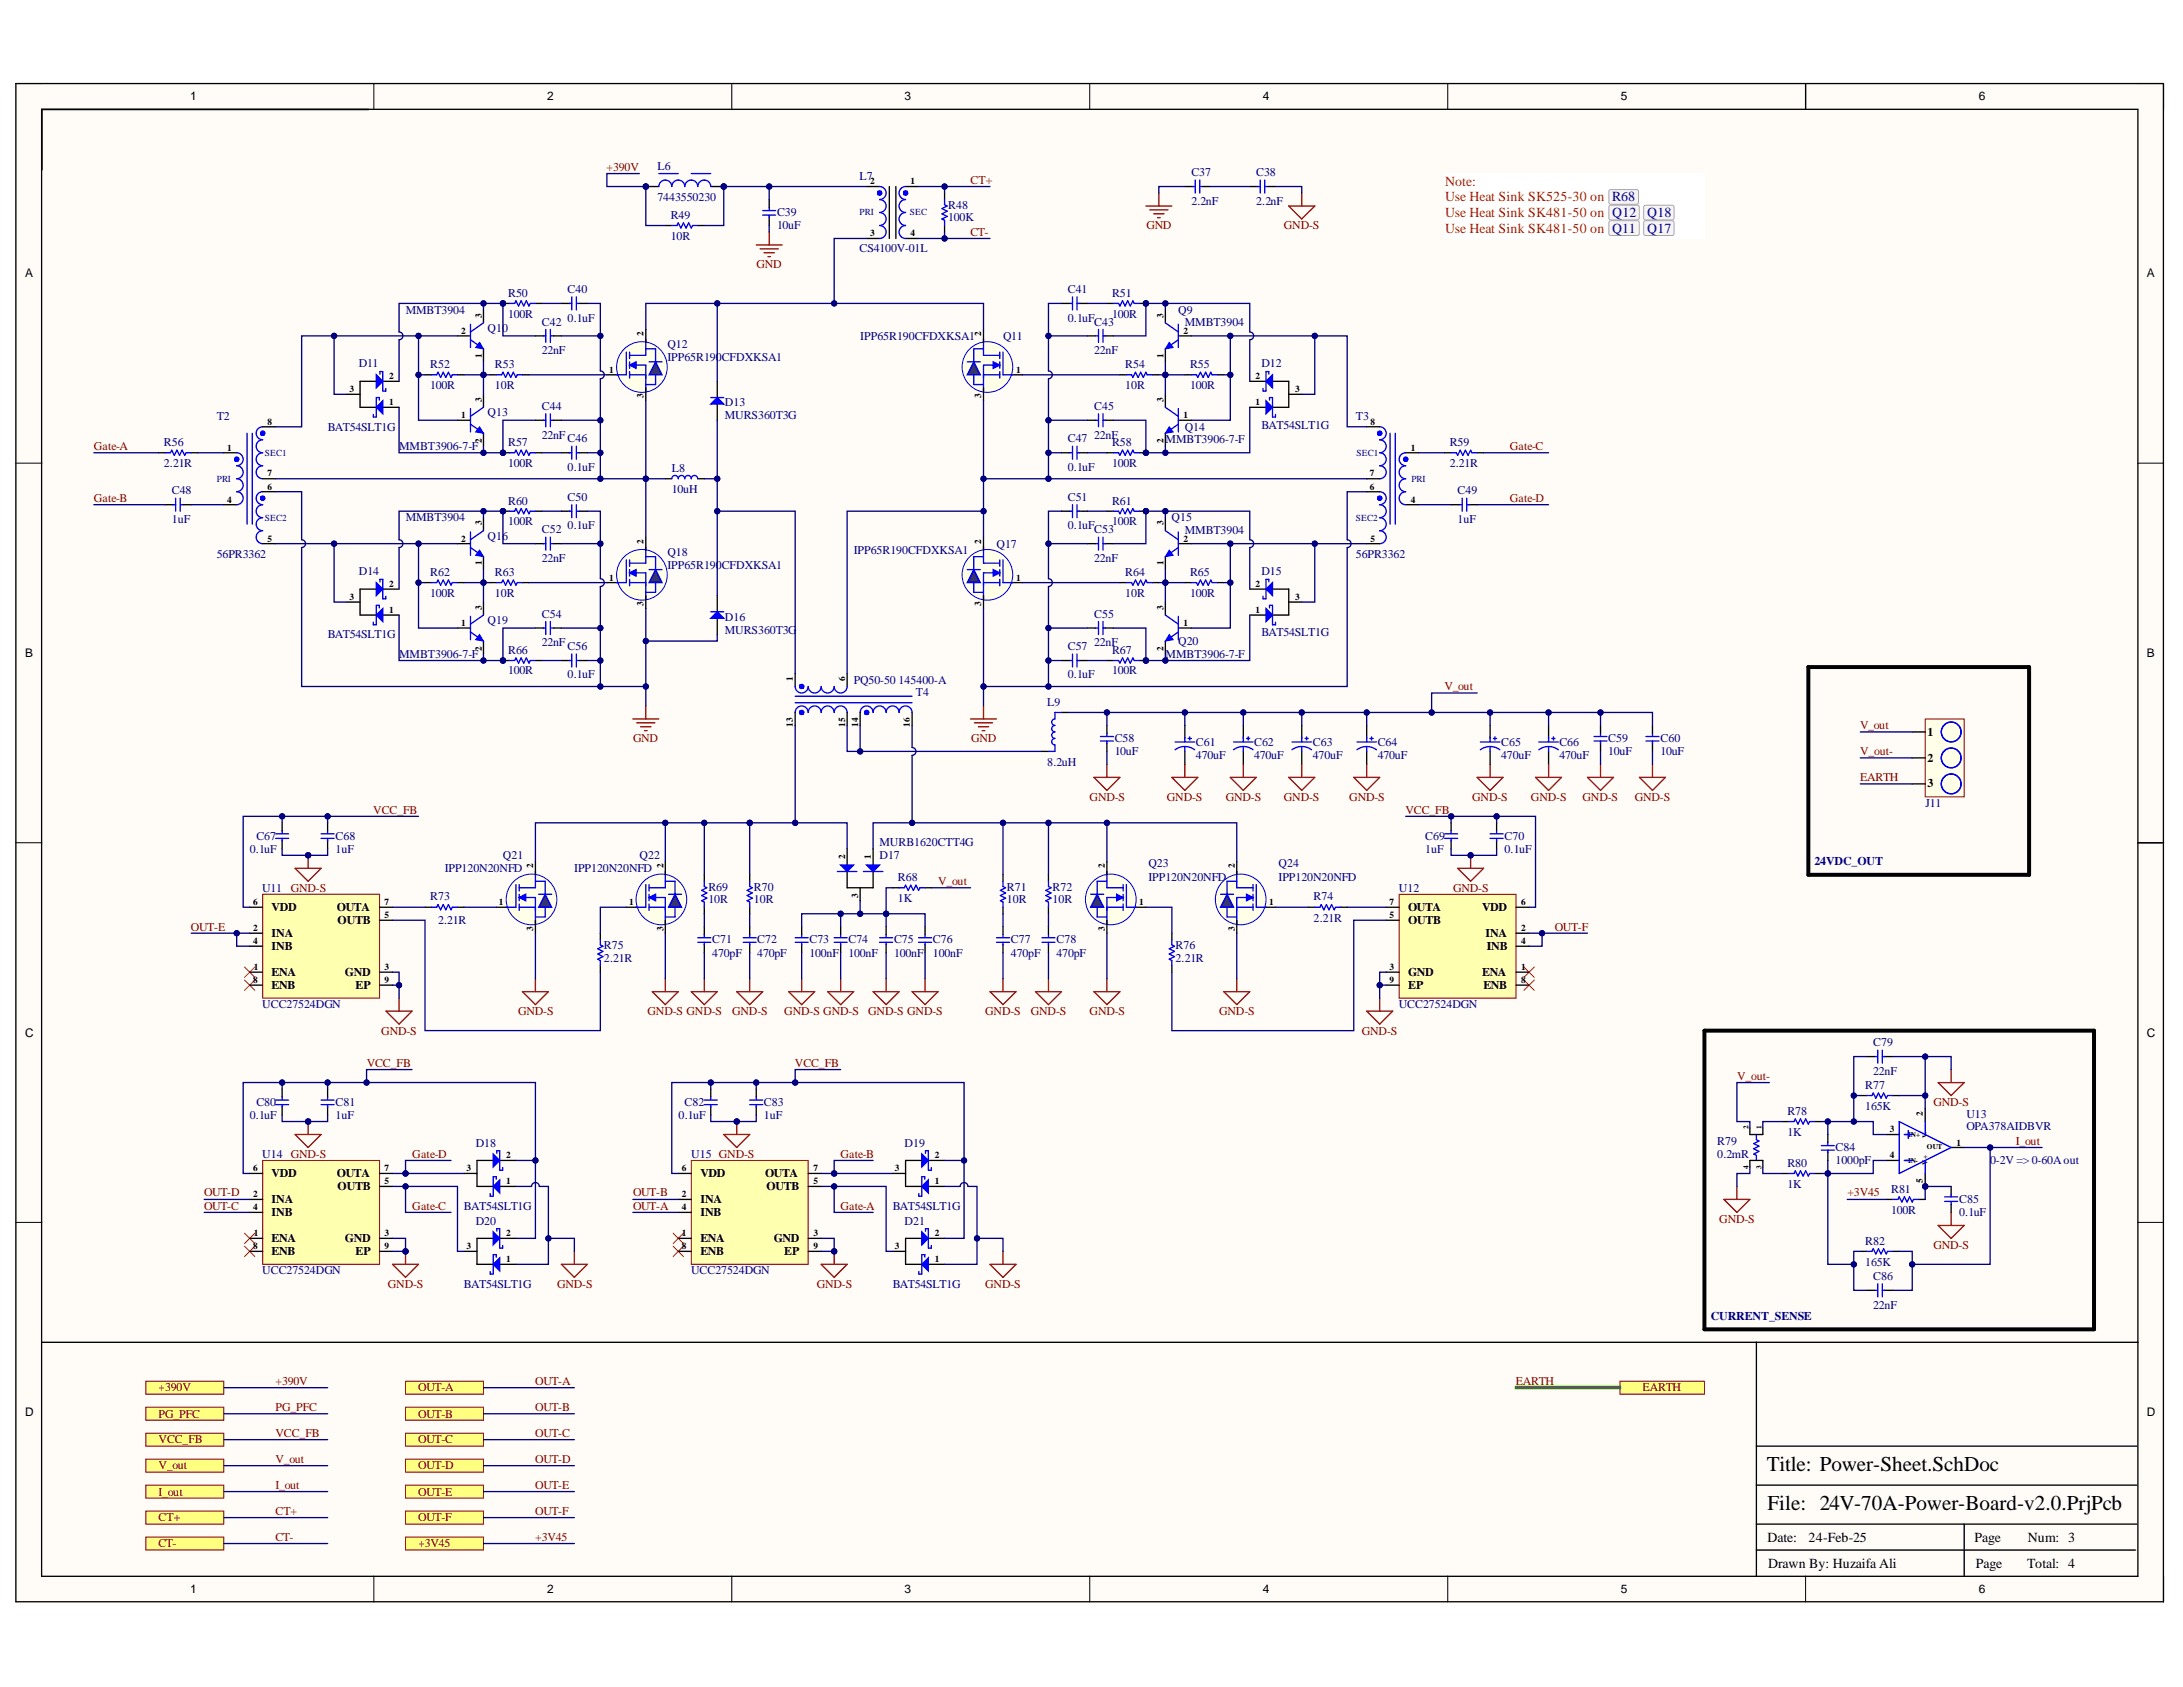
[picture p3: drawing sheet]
<svg xmlns="http://www.w3.org/2000/svg" width="279mm" height="216mm" viewBox="0 0 279 216" stroke-linecap="round" stroke-linejoin="round" font-family="sans-serif">
<defs><g id="words">
<g font-size="2.7">
<text x="226.1" y="188.3">Title: Power-Sheet.SchDoc</text>
<text x="226.2" y="193.3">File: 24V-70A-Power-Board-v2.0.PrjPcb</text>
</g>
<g font-size="1.8" fill="#f00">
<text x="185" y="23.8">Note:</text>
<text x="185" y="25.8">Use Heat Sink SK525-30 on R68</text>
<text x="185" y="27.8">Use Heat Sink SK481-50 on Q12</text>
<text x="185" y="29.8">Use Heat Sink SK481-50 on Q11</text>
</g>
<g font-size="1.8" fill="#00008b">
<text x="210.8" y="27.8">Q18</text>
<text x="210.8" y="29.8">Q17</text>
</g>
<g font-size="1.8">
<text x="226.2" y="197.3">Date:</text>
<text x="231.5" y="197.3">24-Feb-25</text>
<text x="252.7" y="197.3">Page</text>
<text x="259.5" y="197.3">Num: 3</text>
<text x="226.3" y="200.6">Drawn By: Huzaifa Ali</text>
<text x="252.9" y="200.6">Page</text>
<text x="259.5" y="200.6">Total: 4</text>
</g>
<g font-size="1.5">
<text x="24.4" y="12.8">1</text>
<text x="70" y="12.8">2</text>
<text x="115.8" y="12.8">3</text>
<text x="161.6" y="12.8">4</text>
<text x="207.5" y="12.8">5</text>
<text x="253.3" y="12.8">6</text>
<text x="3.2" y="35.5">A</text>
<text x="274.8" y="35.5">A</text>
<text x="3.2" y="84">B</text>
<text x="274.8" y="84">B</text>
<text x="246.7" y="94.2">1</text>
<text x="246.7" y="97.5">2</text>
<text x="246.7" y="100.8">3</text>
<text x="34.8" y="119.9">INA</text>
<text x="34.8" y="116.6">VDD</text>
<text x="43.1" y="116.6">OUTA</text>
<text x="43.2" y="118.3">OUTB</text>
<text x="180.2" y="118.3">OUTB</text>
<text x="180.2" y="116.6">OUTA</text>
<text x="189.7" y="116.6">VDD</text>
<text x="190.1" y="119.9">INA</text>
<text x="34.8" y="124.9">ENA</text>
<text x="34.8" y="121.6">INB</text>
<text x="44.1" y="124.9">GND</text>
<text x="180.2" y="124.9">GND</text>
<text x="189.7" y="124.9">ENA</text>
<text x="190.3" y="121.6">INB</text>
<text x="34.8" y="126.6">ENB</text>
<text x="45.5" y="126.6">EP</text>
<text x="180.2" y="126.6">EP</text>
<text x="189.9" y="126.6">ENB</text>
<text x="3.2" y="132.7">C</text>
<text x="274.8" y="132.7">C</text>
<text x="34.8" y="154">INA</text>
<text x="34.8" y="155.6">INB</text>
<text x="34.8" y="150.7">VDD</text>
<text x="43.1" y="150.7">OUTA</text>
<text x="43.2" y="152.3">OUTB</text>
<text x="89.6" y="154">INA</text>
<text x="89.6" y="155.6">INB</text>
<text x="89.6" y="150.7">VDD</text>
<text x="97.9" y="150.7">OUTA</text>
<text x="98.1" y="152.3">OUTB</text>
<text x="34.8" y="158.9">ENA</text>
<text x="34.8" y="160.6">ENB</text>
<text x="44.1" y="158.9">GND</text>
<text x="45.5" y="160.6">EP</text>
<text x="89.6" y="158.9">ENA</text>
<text x="89.6" y="160.6">ENB</text>
<text x="99" y="158.9">GND</text>
<text x="100.4" y="160.6">EP</text>
<text x="3.2" y="181.2">D</text>
<text x="274.8" y="181.2">D</text>
<text x="24.4" y="203.8">1</text>
<text x="70" y="203.8">2</text>
<text x="115.8" y="203.8">3</text>
<text x="161.6" y="203.8">4</text>
<text x="207.5" y="203.8">5</text>
<text x="253.3" y="203.8">6</text>
</g>
<g font-size="1.5" fill="#800000">
<text x="77.6" y="21.9">+390V</text>
<text x="124.2" y="23.5">CT+</text>
<text x="146.7" y="29.3">GND</text>
<text x="164.3" y="29.3">GND-S</text>
<text x="96.8" y="34.3">GND</text>
<text x="124.2" y="30.2">CT-</text>
<text x="12" y="57.6">Gate-A</text>
<text x="193.2" y="57.6">Gate-C</text>
<text x="12" y="64.3">Gate-B</text>
<text x="193.2" y="64.3">Gate-D</text>
<text x="184.9" y="88.3">V_out</text>
<text x="81" y="94.9">GND</text>
<text x="124.3" y="94.9">GND</text>
<text x="238.1" y="93.3">V_out</text>
<text x="238.1" y="96.6">V_out-</text>
<text x="238.1" y="99.9">EARTH</text>
<text x="47.8" y="104.2">VCC_FB</text>
<text x="139.5" y="102.5">GND-S</text>
<text x="149.4" y="102.5">GND-S</text>
<text x="156.9" y="102.5">GND-S</text>
<text x="164.3" y="102.5">GND-S</text>
<text x="172.7" y="102.5">GND-S</text>
<text x="179.9" y="104.2">VCC_FB</text>
<text x="188.4" y="102.5">GND-S</text>
<text x="195.9" y="102.5">GND-S</text>
<text x="202.5" y="102.5">GND-S</text>
<text x="209.2" y="102.5">GND-S</text>
<text x="120.1" y="113.3">V_out</text>
<text x="24.4" y="119.1">OUT-E</text>
<text x="37.2" y="114.1">GND-S</text>
<text x="186" y="114.1">GND-S</text>
<text x="199" y="119.1">OUT-F</text>
<text x="66.3" y="129.9">GND-S</text>
<text x="82.9" y="129.9">GND-S GND-S</text>
<text x="93.7" y="129.9">GND-S</text>
<text x="100.4" y="129.9">GND-S GND-S</text>
<text x="111.1" y="129.9">GND-S GND-S</text>
<text x="126.1" y="129.9">GND-S</text>
<text x="131.9" y="129.9">GND-S</text>
<text x="139.5" y="129.9">GND-S</text>
<text x="156" y="129.9">GND-S</text>
<text x="46.9" y="136.5">VCC_FB</text>
<text x="48.8" y="132.4">GND-S</text>
<text x="101.7" y="136.5">VCC_FB</text>
<text x="174.3" y="132.4">GND-S</text>
<text x="222.3" y="138.2">V_out-</text>
<text x="247.5" y="141.5">GND-S</text>
<text x="52.8" y="148.2">Gate-D</text>
<text x="107.6" y="148.2">Gate-B</text>
<text x="258" y="146.5">I_out</text>
<text x="26.1" y="153.1">OUT-D</text>
<text x="26.1" y="154.8">OUT-C</text>
<text x="52.8" y="154.8">Gate-C</text>
<text x="81" y="153.1">OUT-B</text>
<text x="81" y="154.8">OUT-A</text>
<text x="107.6" y="154.8">Gate-A</text>
<text x="236.5" y="153.1">+3V45</text>
<text x="220.1" y="156.5">GND-S</text>
<text x="247.5" y="159.8">GND-S</text>
<text x="49.6" y="164.8">GND-S</text>
<text x="71.3" y="164.8">GND-S</text>
<text x="104.5" y="164.8">GND-S</text>
<text x="126.1" y="164.8">GND-S</text>
<text x="20.3" y="178.1">+390V</text>
<text x="35.3" y="177.3">+390V</text>
<text x="53.5" y="178.1">OUT-A</text>
<text x="68.5" y="177.3">OUT-A</text>
<text x="194" y="177.3">EARTH</text>
<text x="210.2" y="178.1">EARTH</text>
<text x="20.3" y="181.4">PG_PFC</text>
<text x="20.3" y="184.7">VCC_FB</text>
<text x="35.3" y="180.6">PG_PFC</text>
<text x="35.3" y="183.9">VCC_FB</text>
<text x="53.5" y="181.4">OUT-B</text>
<text x="53.5" y="184.7">OUT-C</text>
<text x="68.5" y="180.6">OUT-B</text>
<text x="68.5" y="183.9">OUT-C</text>
<text x="20.3" y="188">V_out</text>
<text x="20.3" y="191.4">I_out</text>
<text x="35.3" y="187.2">V_out</text>
<text x="35.3" y="190.6">I_out</text>
<text x="53.5" y="188">OUT-D</text>
<text x="53.5" y="191.4">OUT-E</text>
<text x="68.5" y="187.2">OUT-D</text>
<text x="68.5" y="190.6">OUT-E</text>
<text x="20.3" y="194.7">CT+</text>
<text x="35.3" y="193.9">CT+</text>
<text x="35.3" y="197.2">CT-</text>
<text x="53.5" y="194.7">OUT-F</text>
<text x="68.5" y="193.9">OUT-F</text>
<text x="68.5" y="197.2">+3V45</text>
<text x="20.3" y="198">CT-</text>
<text x="53.5" y="198">+3V45</text>
</g>
<g font-size="1.5" fill="#000080">
<text x="84.1" y="21.7">L6</text>
<text x="110" y="23">L7</text>
<text x="152.5" y="22.5">C37</text>
<text x="160.8" y="22.5">C38</text>
<text x="84.1" y="25.7">7443550230</text>
<text x="85.8" y="28">R49</text>
<text x="99.5" y="27.6">C39</text>
<text x="99.5" y="29.3">10uF</text>
<text x="121.4" y="26.7">R48</text>
<text x="121.4" y="28.3">100K</text>
<text x="152.5" y="26.2">2.2nF</text>
<text x="160.8" y="26.2">2.2nF</text>
<text x="85.8" y="30.7">10R</text>
<text x="110" y="32.3">CS4100V-01L</text>
<text x="51.9" y="40.2">MMBT3904</text>
<text x="65" y="38">R50</text>
<text x="65" y="40.7">100R</text>
<text x="69.3" y="41.7">C42</text>
<text x="72.6" y="37.5">C40</text>
<text x="72.6" y="41.2">0.1uF</text>
<text x="136.7" y="37.5">C41</text>
<text x="136.7" y="41.2">0.1uF</text>
<text x="140" y="41.7">C43</text>
<text x="142.3" y="38">R51</text>
<text x="142.3" y="40.7">100R</text>
<text x="150.8" y="40.2">Q9</text>
<text x="151.6" y="41.8">MMBT3904</text>
<text x="45.9" y="47">D11</text>
<text x="55.1" y="47.1">R52</text>
<text x="62.4" y="42.4">Q10</text>
<text x="63.3" y="47.1">R53</text>
<text x="69.3" y="45.3">22nF</text>
<text x="85.4" y="44.6">Q12</text>
<text x="85.4" y="46.2">IPP65R190CFDXKSA1</text>
<text x="110.1" y="43.5">IPP65R190CFDXKSA1</text>
<text x="128.4" y="43.5">Q11</text>
<text x="140" y="45.3">22nF</text>
<text x="144" y="47.1">R54</text>
<text x="152.3" y="47.1">R55</text>
<text x="161.4" y="47">D12</text>
<text x="27.7" y="53.8">T2</text>
<text x="55.1" y="49.8">100R</text>
<text x="62.4" y="53.3">Q13</text>
<text x="63.3" y="49.8">10R</text>
<text x="69.3" y="52.4">C44</text>
<text x="92.8" y="52">D13</text>
<text x="92.8" y="53.7">MURS360T3G</text>
<text x="140" y="52.4">C45</text>
<text x="144" y="49.8">10R</text>
<text x="152.3" y="49.8">100R</text>
<text x="173.5" y="53.8">T3</text>
<text x="21" y="57.1">R56</text>
<text x="21" y="59.8">2.21R</text>
<text x="41.9" y="55.1">BAT54SLT1G</text>
<text x="51.1" y="57.6">MMBT3906-7-F</text>
<text x="65" y="57.1">R57</text>
<text x="65" y="59.8">100R</text>
<text x="69.3" y="56.1">22nF</text>
<text x="72.6" y="56.6">C46</text>
<text x="136.7" y="56.6">C47</text>
<text x="140" y="56.1">22nF</text>
<text x="142.3" y="57.1">R58</text>
<text x="142.3" y="59.8">100R</text>
<text x="149.2" y="56.7">MMBT3906-7-F</text>
<text x="151.6" y="55.1">Q14</text>
<text x="161.4" y="54.9">BAT54SLT1G</text>
<text x="185.5" y="57.1">R59</text>
<text x="185.5" y="59.8">2.21R</text>
<text x="22" y="63.2">C48</text>
<text x="65" y="64.6">R60</text>
<text x="72.6" y="60.3">0.1uF</text>
<text x="72.6" y="64.1">C50</text>
<text x="86" y="60.4">L8</text>
<text x="86" y="63.1">10uH</text>
<text x="136.7" y="60.3">0.1uF</text>
<text x="136.7" y="64.1">C51</text>
<text x="142.3" y="64.6">R61</text>
<text x="186.6" y="63.2">C49</text>
<text x="22" y="66.9">1uF</text>
<text x="27.7" y="71.4">56PR3362</text>
<text x="51.9" y="66.7">MMBT3904</text>
<text x="62.4" y="69.1">Q16</text>
<text x="65" y="67.2">100R</text>
<text x="69.3" y="68.2">C52</text>
<text x="69.3" y="71.9">22nF</text>
<text x="72.6" y="67.7">0.1uF</text>
<text x="85.4" y="71.1">Q18</text>
<text x="109.3" y="70.8">IPP65R190CFDXKSA1</text>
<text x="127.5" y="70.1">Q17</text>
<text x="136.7" y="67.7">0.1uF</text>
<text x="140" y="68.2">C53</text>
<text x="140" y="71.9">22nF</text>
<text x="142.3" y="67.2">100R</text>
<text x="149.9" y="66.7">Q15</text>
<text x="151.6" y="68.4">MMBT3904</text>
<text x="173.5" y="71.4">56PR3362</text>
<text x="186.6" y="66.9">1uF</text>
<text x="45.9" y="73.6">D14</text>
<text x="55.1" y="73.7">R62</text>
<text x="55.1" y="76.3">100R</text>
<text x="63.3" y="73.7">R63</text>
<text x="63.3" y="76.3">10R</text>
<text x="85.4" y="72.8">IPP65R190CFDXKSA1</text>
<text x="144" y="73.7">R64</text>
<text x="144" y="76.3">10R</text>
<text x="152.3" y="73.7">R65</text>
<text x="152.3" y="76.3">100R</text>
<text x="161.4" y="73.6">D15</text>
<text x="41.9" y="81.7">BAT54SLT1G</text>
<text x="62.4" y="79.9">Q19</text>
<text x="65" y="83.7">R66</text>
<text x="69.3" y="79">C54</text>
<text x="69.3" y="82.7">22nF</text>
<text x="72.6" y="83.2">C56</text>
<text x="92.8" y="79.5">D16</text>
<text x="92.8" y="81.1">MURS360T3G</text>
<text x="136.7" y="83.2">C57</text>
<text x="140" y="79">C55</text>
<text x="140" y="82.7">22nF</text>
<text x="142.3" y="83.7">R67</text>
<text x="150.8" y="82.5">Q20</text>
<text x="161.4" y="81.4">BAT54SLT1G</text>
<text x="51.1" y="84.2">MMBT3906-7-F</text>
<text x="65" y="86.3">100R</text>
<text x="72.6" y="86.8">0.1uF</text>
<text x="109.3" y="87.5">PQ50-50 145400-A</text>
<text x="117.2" y="89.1">T4</text>
<text x="136.7" y="86.8">0.1uF</text>
<text x="142.3" y="86.3">100R</text>
<text x="149.2" y="84.2">MMBT3906-7-F</text>
<text x="134" y="90.3">L9</text>
<text x="142.7" y="94.9">C58</text>
<text x="153.1" y="95.5">C61</text>
<text x="160.5" y="95.5">C62</text>
<text x="168" y="95.5">C63</text>
<text x="176.3" y="95.5">C64</text>
<text x="192.1" y="95.5">C65</text>
<text x="199.6" y="95.5">C66</text>
<text x="205.8" y="94.9">C59</text>
<text x="212.5" y="94.9">C60</text>
<text x="134" y="98">8.2uH</text>
<text x="142.7" y="96.6">10uF</text>
<text x="153.1" y="97.1">470uF</text>
<text x="160.5" y="97.1">470uF</text>
<text x="168" y="97.1">470uF</text>
<text x="176.3" y="97.1">470uF</text>
<text x="192.1" y="97.1">470uF</text>
<text x="199.6" y="97.1">470uF</text>
<text x="205.8" y="96.6">10uF</text>
<text x="212.5" y="96.6">10uF</text>
<text x="32.8" y="107.5">C67</text>
<text x="43" y="107.5">C68</text>
<text x="182.4" y="107.5">C69</text>
<text x="192.6" y="107.5">C70</text>
<text x="246.4" y="103.3">J11</text>
<text x="32" y="109.1">0.1uF</text>
<text x="43" y="109.1">1uF</text>
<text x="56.9" y="111.6">IPP120N20NFD</text>
<text x="64.4" y="109.9">Q21</text>
<text x="73.5" y="111.6">IPP120N20NFD</text>
<text x="81.9" y="109.9">Q22</text>
<text x="90.7" y="114">R69</text>
<text x="96.5" y="114">R70</text>
<text x="112.6" y="109.9">D17</text>
<text x="112.6" y="108.3">MURB1620CTT4G</text>
<text x="114.9" y="112.8">R68</text>
<text x="128.9" y="114">R71</text>
<text x="134.7" y="114">R72</text>
<text x="147" y="111">Q23</text>
<text x="147" y="112.7">IPP120N20NFD</text>
<text x="163.6" y="111">Q24</text>
<text x="163.6" y="112.7">IPP120N20NFD</text>
<text x="182.4" y="109.1">1uF</text>
<text x="192.6" y="109.1">0.1uF</text>
<text x="232.2" y="110.8">24VDC_OUT</text>
<text x="33.6" y="114.1">U11</text>
<text x="55.1" y="115.2">R73</text>
<text x="56.1" y="118.3">2.21R</text>
<text x="90.7" y="115.6">10R</text>
<text x="96.5" y="115.6">10R</text>
<text x="114.9" y="115.4">1K</text>
<text x="128.9" y="115.6">10R</text>
<text x="134.7" y="115.6">10R</text>
<text x="168.1" y="115.2">R74</text>
<text x="168.1" y="117.9">2.21R</text>
<text x="179" y="114.1">U12</text>
<text x="77.3" y="121.4">R75</text>
<text x="77.3" y="123.1">2.21R</text>
<text x="91.2" y="120.7">C71</text>
<text x="91.2" y="122.4">470pF</text>
<text x="96.9" y="120.7">C72</text>
<text x="96.9" y="122.4">470pF</text>
<text x="103.6" y="120.7">C73</text>
<text x="103.6" y="122.4">100nF</text>
<text x="108.6" y="120.7">C74</text>
<text x="108.6" y="122.4">100nF</text>
<text x="114.4" y="120.7">C75</text>
<text x="114.4" y="122.4">100nF</text>
<text x="119.4" y="120.7">C76</text>
<text x="119.4" y="122.4">100nF</text>
<text x="129.4" y="120.7">C77</text>
<text x="129.4" y="122.4">470pF</text>
<text x="135.2" y="120.7">C78</text>
<text x="135.2" y="122.4">470pF</text>
<text x="150.5" y="121.4">R76</text>
<text x="150.5" y="123.1">2.21R</text>
<text x="33.6" y="129">UCC27524DGN</text>
<text x="179" y="129">UCC27524DGN</text>
<text x="239.8" y="133.8">C79</text>
<text x="239.8" y="137.6">22nF</text>
<text x="32" y="143.2">0.1uF</text>
<text x="32.8" y="141.5">C80</text>
<text x="43" y="141.5">C81</text>
<text x="43" y="143.2">1uF</text>
<text x="86.9" y="143.2">0.1uF</text>
<text x="87.6" y="141.5">C82</text>
<text x="97.8" y="141.5">C83</text>
<text x="97.8" y="143.2">1uF</text>
<text x="228.8" y="142.7">R78</text>
<text x="238.7" y="139.3">R77</text>
<text x="238.7" y="142">165K</text>
<text x="251.7" y="143">U13</text>
<text x="33.6" y="148.2">U14 GND-S</text>
<text x="60.9" y="146.8">D18</text>
<text x="88.5" y="148.2">U15 GND-S</text>
<text x="115.8" y="146.8">D19</text>
<text x="219.8" y="146.5">R79</text>
<text x="219.8" y="148.2">0.2mR</text>
<text x="228.8" y="145.3">1K</text>
<text x="228.8" y="149.3">R80</text>
<text x="234.9" y="147.4">C84</text>
<text x="234.9" y="149">1000pF</text>
<text x="251.7" y="144.7">OPA378AIDBVR</text>
<text x="254.7" y="149">0-2V =&gt; 0-60Aout</text>
<text x="59.4" y="154.8">BAT54SLT1G</text>
<text x="114.3" y="154.8">BAT54SLT1G</text>
<text x="228.8" y="152">1K</text>
<text x="242" y="152.7">R81</text>
<text x="242" y="155.3">100R</text>
<text x="250.8" y="154">C85</text>
<text x="250.8" y="155.6">0.1uF</text>
<text x="60.9" y="156.7">D20</text>
<text x="115.8" y="156.7">D21</text>
<text x="238.7" y="159.3">R82</text>
<text x="238.7" y="162">165K</text>
<text x="33.6" y="163.1">UCC27524DGN</text>
<text x="59.4" y="164.8">BAT54SLT1G</text>
<text x="88.5" y="163.1">UCC27524DGN</text>
<text x="114.3" y="164.8">BAT54SLT1G</text>
<text x="239.8" y="163.8">C86</text>
<text x="239.8" y="167.5">22nF</text>
<text x="219" y="168.9">CURRENT_SENSE</text>
</g>
<g font-size="1.2">
<text x="111.4" y="23.6">2</text>
<text x="116.5" y="23.6">1</text>
<text x="111.4" y="30.3">3</text>
<text x="116.5" y="30.3">4</text>
<text x="61.7" y="40.7" transform="rotate(-90 61.7 40.7)">3</text>
<text x="148.9" y="40.7" transform="rotate(-90 148.9 40.7)">3</text>
<text x="59" y="42.7">2</text>
<text x="61.7" y="45.8" transform="rotate(-90 61.7 45.8)">1</text>
<text x="78" y="47.7">1</text>
<text x="82.4" y="42.9" transform="rotate(-90 82.4 42.9)">2</text>
<text x="125.6" y="42.9" transform="rotate(-90 125.6 42.9)">2</text>
<text x="130.1" y="47.7">1</text>
<text x="148.9" y="45.8" transform="rotate(-90 148.9 45.8)">1</text>
<text x="151.5" y="42.7">2</text>
<text x="44.7" y="50.2">3</text>
<text x="49.8" y="51.8">1</text>
<text x="49.8" y="48.5">2</text>
<text x="59" y="53.5">1</text>
<text x="61.7" y="51.5" transform="rotate(-90 61.7 51.5)">3</text>
<text x="82.4" y="51" transform="rotate(-90 82.4 51)">3</text>
<text x="125.6" y="51" transform="rotate(-90 125.6 51)">3</text>
<text x="148.9" y="51.5" transform="rotate(-90 148.9 51.5)">3</text>
<text x="151.5" y="53.5">1</text>
<text x="160.7" y="51.8">1</text>
<text x="160.7" y="48.5">2</text>
<text x="165.8" y="50.2">3</text>
<text x="29.1" y="57.7">1</text>
<text x="34.3" y="54.4">8</text>
<text x="61.7" y="56.6" transform="rotate(-90 61.7 56.6)">2</text>
<text x="148.9" y="56.6" transform="rotate(-90 148.9 56.6)">2</text>
<text x="175.4" y="54.4">8</text>
<text x="180.6" y="57.7">1</text>
<text x="29.1" y="64.3">4</text>
<text x="34.3" y="62.6">6</text>
<text x="34.3" y="61">7</text>
<text x="175.3" y="62.6">6</text>
<text x="175.3" y="61">7</text>
<text x="180.6" y="64.3">4</text>
<text x="34.3" y="69.3">5</text>
<text x="59" y="69.3">2</text>
<text x="61.7" y="67.2" transform="rotate(-90 61.7 67.2)">3</text>
<text x="82.4" y="69.6" transform="rotate(-90 82.4 69.6)">2</text>
<text x="125.6" y="69.6" transform="rotate(-90 125.6 69.6)">2</text>
<text x="148.9" y="67.2" transform="rotate(-90 148.9 67.2)">3</text>
<text x="151.5" y="69.3">2</text>
<text x="175.4" y="69.3">5</text>
<text x="44.7" y="76.8">3</text>
<text x="49.8" y="75.1">2</text>
<text x="61.7" y="72.4" transform="rotate(-90 61.7 72.4)">1</text>
<text x="78" y="74.3">1</text>
<text x="82.4" y="77.6" transform="rotate(-90 82.4 77.6)">3</text>
<text x="125.6" y="77.6" transform="rotate(-90 125.6 77.6)">3</text>
<text x="130.1" y="74.3">1</text>
<text x="148.9" y="72.4" transform="rotate(-90 148.9 72.4)">1</text>
<text x="160.7" y="75.1">2</text>
<text x="165.8" y="76.8">3</text>
<text x="49.8" y="78.5">1</text>
<text x="59" y="80.1">1</text>
<text x="61.7" y="83.3" transform="rotate(-90 61.7 83.3)">2</text>
<text x="61.7" y="78" transform="rotate(-90 61.7 78)">3</text>
<text x="148.9" y="83.3" transform="rotate(-90 148.9 83.3)">2</text>
<text x="148.9" y="78" transform="rotate(-90 148.9 78)">3</text>
<text x="151.5" y="80.1">1</text>
<text x="160.7" y="78.5">1</text>
<text x="101.5" y="87.2" transform="rotate(-90 101.5 87.2)">1</text>
<text x="108.2" y="87.2" transform="rotate(-90 108.2 87.2)">6</text>
<text x="101.5" y="93" transform="rotate(-90 101.5 93)">13</text>
<text x="108.2" y="93" transform="rotate(-90 108.2 93)">15</text>
<text x="109.9" y="93" transform="rotate(-90 109.9 93)">14</text>
<text x="116.5" y="93" transform="rotate(-90 116.5 93)">16</text>
<text x="68.2" y="111.1" transform="rotate(-90 68.2 111.1)">2</text>
<text x="84.9" y="111.1" transform="rotate(-90 84.9 111.1)">2</text>
<text x="108.2" y="109.9" transform="rotate(-90 108.2 109.9)">2</text>
<text x="111.5" y="109.9" transform="rotate(-90 111.5 109.9)">1</text>
<text x="141.4" y="111.1" transform="rotate(-90 141.4 111.1)">2</text>
<text x="158.1" y="111.1" transform="rotate(-90 158.1 111.1)">2</text>
<text x="32.4" y="119.1">2</text>
<text x="32.4" y="115.8">6</text>
<text x="49.2" y="117.5">5</text>
<text x="49.2" y="115.8">7</text>
<text x="63.9" y="115.8">1</text>
<text x="68.2" y="119.1" transform="rotate(-90 68.2 119.1)">3</text>
<text x="80.5" y="115.8">1</text>
<text x="84.9" y="119.1" transform="rotate(-90 84.9 119.1)">3</text>
<text x="109.9" y="115" transform="rotate(-90 109.9 115)">3</text>
<text x="141.4" y="119.1" transform="rotate(-90 141.4 119.1)">3</text>
<text x="145.8" y="115.8">1</text>
<text x="158.1" y="119.1" transform="rotate(-90 158.1 119.1)">3</text>
<text x="162.5" y="115.8">1</text>
<text x="177.9" y="117.5">5</text>
<text x="177.9" y="115.8">7</text>
<text x="194.7" y="119.1">2</text>
<text x="194.7" y="115.8">6</text>
<text x="32.4" y="120.8">4</text>
<text x="32.4" y="125.8">8</text>
<text x="32.5" y="124.1">1</text>
<text x="49.2" y="124.1">3</text>
<text x="49.2" y="125.8">9</text>
<text x="177.9" y="124.1">3</text>
<text x="177.9" y="125.8">9</text>
<text x="194.7" y="124.1">1</text>
<text x="194.7" y="120.8">4</text>
<text x="194.7" y="125.8">8</text>
<text x="246.1" y="142.9" transform="rotate(-90 246.1 142.9)">2</text>
<text x="32.4" y="149.9">6</text>
<text x="49.2" y="149.9">7</text>
<text x="59.7" y="149.9">3</text>
<text x="64.8" y="148.2">2</text>
<text x="87.3" y="149.9">6</text>
<text x="104.1" y="149.9">7</text>
<text x="114.5" y="149.9">3</text>
<text x="119.7" y="148.2">2</text>
<text x="241.9" y="148.2">4</text>
<text x="241.9" y="144.9">3</text>
<text x="250.4" y="146.6">1</text>
<text x="32.4" y="153.2">2</text>
<text x="32.4" y="154.9">4</text>
<text x="49.2" y="151.6">5</text>
<text x="64.8" y="151.6">1</text>
<text x="87.3" y="153.2">2</text>
<text x="87.3" y="154.9">4</text>
<text x="104.1" y="151.6">5</text>
<text x="119.7" y="151.6">1</text>
<text x="246.1" y="151.4" transform="rotate(-90 246.1 151.4)">5</text>
<text x="32.4" y="159.9">8</text>
<text x="32.5" y="158.2">1</text>
<text x="49.2" y="158.2">3</text>
<text x="49.2" y="159.9">9</text>
<text x="59.7" y="159.9">3</text>
<text x="64.8" y="161.6">1</text>
<text x="64.8" y="158.2">2</text>
<text x="87.3" y="158.2">1</text>
<text x="87.3" y="159.9">8</text>
<text x="104.1" y="158.2">3</text>
<text x="104.1" y="159.9">9</text>
<text x="114.5" y="159.9">3</text>
<text x="119.7" y="161.6">1</text>
<text x="119.7" y="158.2">2</text>
</g>
<g font-size="1.2" fill="#000080">
<text x="110" y="27.6">PRI</text>
<text x="116.5" y="27.6">SEC</text>
<text x="33.9" y="58.3">SEC1</text>
<text x="173.6" y="58.3">SEC1</text>
<text x="27.7" y="61.6">PRI</text>
<text x="180.6" y="61.6">PRI</text>
<text x="33.9" y="66.6">SEC2</text>
<text x="173.5" y="66.6">SEC2</text>
</g>
<g font-size=".9">
<text x="223.8" y="149.6" transform="rotate(-90 223.8 149.6)">4</text>
<text x="223.8" y="144.5" transform="rotate(-90 223.8 144.5)">2</text>
<text x="225.5" y="149.6" transform="rotate(-90 225.5 149.6)">3</text>
<text x="225.5" y="144.5" transform="rotate(-90 225.5 144.5)">1</text>
<text x="244.2" y="148.8">IN-</text>
<text x="244.2" y="145.5">IN+</text>
<text x="246.6" y="147.1">OUT</text>
<text x="246.7" y="149.1" transform="rotate(-90 246.7 149.1)">V+</text>
<text x="246.7" y="145.6" transform="rotate(-90 246.7 145.6)">V-</text>
</g>
</g></defs>
<g fill="#fffcf8">
<path d="M2 10.7h274.9v194.3h-274.9z" fill-rule="evenodd"/>
<path d="M5.4 14h268.2v187.7h-268.2z" fill-rule="evenodd"/>
</g>
<g fill="none" stroke="#000" stroke-width=".13">
<path d="M2 10.7h3.4M47.8 10.7v3.3M93.7 10.7v3.3M139.5 10.7v3.3M185.3 10.7v3.3M231.1 10.7v3.3M273.6 10.7h3.3v3.3M2 59.3h3.4M273.6 59.3h3.3M2 107.9h3.4M273.6 107.9h3.3M2 156.4h3.4"/>
<path d="M273.6 156.4h3.3M47.8 201.7v3.3M93.7 201.7v3.3M139.5 201.7v3.3M185.3 201.7v3.3M231.1 201.7v3.3M276.9 201.7v3.3"/>
</g>
<g fill="none" stroke="#000" stroke-width=".17">
<path d="M2 10.7h274.9v194.3h-274.9zM5.3 14h268.3v187.7h-268.3zM5.3 14h41.9M231.1 10.7v3.3M110.1 113.6v1.7M111.7 108.6v2.1M273.6 107.9h3.3M273.7 171.8h-48.9v29.9M224.8 198.4h48.5M224.8 195.1h48.7M224.8 190.1h48.7M224.8 185.1h48.7"/>
<path d="M251.4 195.1v6.6"/>
</g>
<path d="M110.9 110.7h1.7l-.9 .8z" fill="#00f"/>
<path d="M110.5 111.5h2.5M110.9 110.7h1.7l-.9 .8z" fill="none" stroke="#00f" stroke-width=".17"/>
<path d="M108.4 108.6v2.1" fill="none" stroke="#000" stroke-width=".17"/>
<path d="M107.6 110.7h1.7l-.9 .8z" fill="#00f"/>
<path d="M107.2 111.5h2.5M107.6 110.7h1.7l-.9 .8z" fill="none" stroke="#00f" stroke-width=".17"/>
<path d="M80.2 116.1h1.6M108.4 111.6v2h3.3v-2" fill="none" stroke="#000" stroke-width=".17"/>
<circle cx="84.7" cy="115.1" r="3.2" fill="#ffffe8"/>
<circle cx="84.7" cy="115.1" r="3.2" fill="none" stroke="#00f" stroke-width=".13"/>
<path d="M82.7 113.2v2.9h-1.3M83.1 116.1h2.1M83.1 113.2v.8M83.1 114.4v.9M83.1 115.7v.8M83.1 114.9h2.1v3.3M85.2 111.5v2.1h-2.1" fill="none" stroke="#00f" stroke-width=".17"/>
<path d="M83.1 114.9l.8-.5v.9z" fill="#00f"/>
<path d="M83.1 114.9l.8-.5v.9zM85.2 112.8h1.2v4.6h-1.2M85.6 114.4h1.6" fill="none" stroke="#00f" stroke-width=".17"/>
<path d="M85.2 110.3v1.7M85.2 117.8v1.6" fill="none" stroke="#000" stroke-width=".17"/>
<path d="M86.4 114.4l.8 1.7h-1.6z" fill="#073763"/>
<path d="M86.4 114.4l.8 1.7h-1.6z" fill="none" stroke="#00f" stroke-width=".17"/>
<path d="M63.5 116.1h1.7" fill="none" stroke="#000" stroke-width=".17"/>
<circle cx="68" cy="115.1" r="3.2" fill="#ffffe8"/>
<circle cx="68" cy="115.1" r="3.2" fill="none" stroke="#00f" stroke-width=".13"/>
<path d="M66 113.2v2.9h-1.2M66.5 116.1h2M66.5 113.2v.8M66.5 114.4v.9M66.5 115.7v.8M66.5 114.9h2v3.3M68.5 111.5v2.1h-2" fill="none" stroke="#00f" stroke-width=".17"/>
<path d="M66.5 114.9l.8-.5v.9z" fill="#00f"/>
<path d="M66.5 114.9l.8-.5v.9zM68.5 112.8h1.3v4.6h-1.3M68.9 114.4h1.7" fill="none" stroke="#00f" stroke-width=".17"/>
<path d="M68.5 110.3v1.7M68.5 117.8v1.6" fill="none" stroke="#000" stroke-width=".17"/>
<path d="M69.8 114.4l.8 1.7h-1.7z" fill="#073763"/>
<path d="M69.8 114.4l.8 1.7h-1.7z" fill="none" stroke="#00f" stroke-width=".17"/>
<path d="M66.9 126.9h3.3l-1.7 1.7zM68.5 125.2v1.7M83.5 126.9h3.3l-1.6 1.7zM85.2 125.2v1.7" fill="none" stroke="#800000" stroke-width=".17"/>
<path d="M145 116.1h1.7" fill="none" stroke="#000" stroke-width=".17"/>
<circle cx="142.2" cy="115.1" r="3.2" fill="#ffffe8"/>
<circle cx="142.2" cy="115.1" r="3.2" fill="none" stroke="#00f" stroke-width=".13"/>
<path d="M141.7 116.1h2M141.7 111.5v2.1h2M143.7 113.2v.8M143.7 114.4v.9M143.7 115.7v.8M143.7 114.9h-2v3.3M144.2 113.2v2.9h1.2" fill="none" stroke="#00f" stroke-width=".17"/>
<path d="M142.9 114.4l.8 .5-.8 .4z" fill="#00f"/>
<path d="M139.6 114.4h1.7M141.7 112.8h-1.3v4.6h1.3M142.9 114.4l.8 .5-.8 .4z" fill="none" stroke="#00f" stroke-width=".17"/>
<path d="M141.7 110.3v1.7M141.7 117.8v1.6" fill="none" stroke="#000" stroke-width=".17"/>
<path d="M140.4 114.4l.9 1.7h-1.7z" fill="#073763"/>
<path d="M140.4 114.4l.9 1.7h-1.7z" fill="none" stroke="#00f" stroke-width=".17"/>
<path d="M161.6 116.1h1.7" fill="none" stroke="#000" stroke-width=".17"/>
<circle cx="158.8" cy="115.1" r="3.2" fill="#ffffe8"/>
<circle cx="158.8" cy="115.1" r="3.2" fill="none" stroke="#00f" stroke-width=".13"/>
<path d="M158.3 116.1h2.1M158.3 111.5v2.1h2.1M160.4 113.2v.8M160.4 114.4v.9M160.4 115.7v.8M160.4 114.9h-2.1v3.3M160.8 113.2v2.9h1.2" fill="none" stroke="#00f" stroke-width=".17"/>
<path d="M159.5 114.4l.9 .5-.9 .4z" fill="#00f"/>
<path d="M156.2 114.4h1.7M158.3 112.8h-1.2v4.6h1.2M159.5 114.4l.9 .5-.9 .4z" fill="none" stroke="#00f" stroke-width=".17"/>
<path d="M158.3 110.3v1.7M158.3 117.8v1.6" fill="none" stroke="#000" stroke-width=".17"/>
<path d="M157.1 114.4l.8 1.7h-1.7z" fill="#073763"/>
<path d="M157.1 114.4l.8 1.7h-1.7z" fill="none" stroke="#00f" stroke-width=".17"/>
<path d="M140 126.9h3.3l-1.6 1.7zM141.7 125.2v1.7M156.6 126.9h3.4l-1.7 1.7zM158.3 125.2v1.7" fill="none" stroke="#800000" stroke-width=".17"/>
<circle cx="246.4" cy="151.8" r=".33" fill="#000080"/>
<circle cx="246.4" cy="151.8" r=".33" fill="none" stroke="#000080" stroke-width=".13"/>
<path d="M241.4 148.5h1.7M241.4 145.2h1.7M246.4 141.9v1.6M246.4 150.2v1.6M249.7 146.9h1.7" fill="none" stroke="#000" stroke-width=".17"/>
<circle cx="246.4" cy="151.8" r=".33" fill="#000080"/>
<circle cx="246.4" cy="151.8" r=".33" fill="none" stroke="#000080" stroke-width=".13"/>
<g fill="none" stroke="#00f" stroke-width=".17">
<path d="M60.2 43.5l1.7 1.1M60.2 41.5v3M61.9 41.3l-1.7 1.2M239.9 135.2h.4M240.3 134.4v1.7M240.9 135.2h.3M240.9 134.4v1.7M229 143.5h.6l.2-.3 .3 .7 .3-.7 .4 .7 .3-.7 .3 .7 .2-.4h.7M229 150.2h.6l.2-.4 .3 .7 .3-.7 .4 .7 .3-.7 .3 .7 .2-.3h.7M233.1 147.2h1.7M233.1 146.6h1.7M233.9 146.2v.3"/>
<path d="M233.9 147.2v.3M238.9 140.2h.7l.2-.3 .3 .6 .3-.6 .3 .6 .4-.6 .3 .6 .2-.3h.7M242.3 153.5h.6l.2-.3 .3 .6 .3-.6 .4 .6 .3-.6 .3 .6 .2-.3h.7M243.1 143.5l6.6 3.4-6.6 3.3zM243.7 148.5h1M243.7 145.2h1M244.2 144.7v1M246.4 143.5v1.7M246.4 148.5v1.7M248.9 153.2h1.7M248.9 153.8h1.7M249.7 152.8v.4"/>
<path d="M249.7 153.8v.4M238.9 160.1h.7l.2-.3 .3 .7 .3-.7 .3 .7 .4-.7 .3 .7 .2-.4h.7M239.9 165.1h.4M240.3 164.3v1.7M240.9 164.3v1.7M240.9 165.1h.3"/>
</g>
<g fill="none" stroke="#000" stroke-width=".17">
<path d="M61.9 39.7v1.6M58.6 43h1.6M61.9 44.6v1.7M238.9 135.2h1M241.2 135.2h1.1M228.1 143.5h.9M228.1 150.2h.9M232.3 143.5h.8M232.3 150.2h.8M233.9 145.2v1M233.9 147.4v1.1M238.1 140.2h.8"/>
<path d="M241.4 153.5h.9M242.3 140.2h.8M245.6 153.5h.8M249.7 151.8v1.1M249.7 154.2v1M238.1 160.1h.8M238.9 165.1h1M241.2 165.1h1.1M242.3 160.1h.8"/>
</g>
<path d="M248.1 138.5h3.3l-1.7 1.7zM249.7 136.9v1.6M220.6 153.5h3.4l-1.7 1.7zM222.3 151.8v1.7M248.1 156.8h3.3l-1.7 1.7zM249.7 155.2v1.6" fill="none" stroke="#800000" stroke-width=".17"/>
<path d="M218.1 131.9h49.9v38.2h-49.9z" fill="none" stroke="#000" stroke-width=".51"/>
<path d="M61.4 43.8l.5 .8-1-.1z" fill="#00f"/>
<path d="M61.4 43.8l.5 .8-1-.1z" fill="none" stroke="#00f" stroke-width=".13"/>
<path d="M58.6 53.8h1.6M61.9 50.5v1.6M61.9 55.5v1.6" fill="none" stroke="#000" stroke-width=".17"/>
<path d="M60.2 54.3l1.7 1.2M60.2 52.3v3M61.9 52.1l-1.7 1.2" fill="none" stroke="#00f" stroke-width=".17"/>
<path d="M61.4 54.6l.5 .9-1-.2z" fill="#00f"/>
<path d="M61.4 54.6l.5 .9-1-.2z" fill="none" stroke="#00f" stroke-width=".13"/>
<path d="M44.4 50.5h1.7M49 52.1h2.1" fill="none" stroke="#000" stroke-width=".17"/>
<path d="M49 51.3v1.7l-.8-.9z" fill="#00f"/>
<path d="M48.2 50.9v2.5h-.4v-.4M48.2 50.9h.3v.3M49 51.3v1.7l-.8-.9z" fill="none" stroke="#00f" stroke-width=".17"/>
<path d="M49 48.8h2.1" fill="none" stroke="#000" stroke-width=".17"/>
<path d="M48.2 48l.8 .8-.8 .8z" fill="#00f"/>
<path d="M48.2 48l.8 .8-.8 .8zM48.6 47.9v-.3h.4v2.4M49.4 49.7v.3h-.4M55.2 48h.7l.2-.4 .3 .7 .3-.7 .4 .7 .3-.7 .3 .7 .2-.3h.7M63.5 48h.7l.2-.4 .3 .7 .3-.7 .4 .7 .3-.7 .3 .7 .2-.3h.7" fill="none" stroke="#00f" stroke-width=".17"/>
<path d="M48.1 48.8h-2v3.3h2M54.4 48h.8M58.6 48h.8M62.7 48h.8M66.9 48h.8M77.7 48h1.6" fill="none" stroke="#000" stroke-width=".17"/>
<circle cx="82.2" cy="47" r="3.2" fill="#ffffe8"/>
<circle cx="82.2" cy="47" r="3.2" fill="none" stroke="#00f" stroke-width=".13"/>
<path d="M80.2 45.1v2.9h-1.3M80.6 48h2.1M80.6 45.1v.8M80.6 46.3v.8M80.6 47.6v.8M80.6 46.7h2.1v3.3M82.7 43.4v2.1h-2.1" fill="none" stroke="#00f" stroke-width=".17"/>
<path d="M80.6 46.7l.8-.4v.8z" fill="#00f"/>
<path d="M80.6 46.7l.8-.4v.8zM82.7 44.6h1.2v4.6h-1.2M83.1 46.3h1.6" fill="none" stroke="#00f" stroke-width=".17"/>
<path d="M82.7 42.2v1.6M82.7 49.6v1.7" fill="none" stroke="#000" stroke-width=".17"/>
<path d="M83.9 46.3l.8 1.7h-1.6z" fill="#073763"/>
<path d="M83.9 46.3l.8 1.7h-1.6z" fill="none" stroke="#00f" stroke-width=".17"/>
<circle cx="64.4" cy="57.9" r=".33" fill="#000080"/>
<circle cx="64.4" cy="57.9" r=".33" fill="none" stroke="#000080" stroke-width=".13"/>
<path d="M64.4 57.9h.8M68.5 57.9h.9" fill="none" stroke="#000" stroke-width=".17"/>
<circle cx="64.4" cy="57.9" r=".33" fill="#000080"/>
<circle cx="64.4" cy="57.9" r=".33" fill="none" stroke="#000080" stroke-width=".13"/>
<path d="M65.2 57.9h.7l.1-.3 .4 .7 .3-.7 .3 .7 .4-.7 .3 .7 .2-.4h.6" fill="none" stroke="#00f" stroke-width=".17"/>
<circle cx="64.4" cy="38.8" r=".33" fill="#000080"/>
<circle cx="64.4" cy="38.8" r=".33" fill="none" stroke="#000080" stroke-width=".13"/>
<path d="M64.4 38.8h.8M68.5 38.8h.9" fill="none" stroke="#000" stroke-width=".17"/>
<circle cx="64.4" cy="38.8" r=".33" fill="#000080"/>
<circle cx="64.4" cy="38.8" r=".33" fill="none" stroke="#000080" stroke-width=".13"/>
<g fill="none" stroke="#00f" stroke-width=".17">
<path d="M65.2 38.8h.7l.1-.3 .4 .7 .3-.7 .3 .7 .4-.7 .3 .7 .2-.4h.6M72.9 38.8h.3M73.2 38v1.7M73.8 38v1.7M73.8 38.8h.4M69.5 53.8h.4M69.5 43h.4M69.9 42.2v1.6M69.9 53v1.6M70.4 42.2v1.6M70.4 53v1.6M70.5 53.8h.4"/>
<path d="M70.5 43h.4M72.9 57.9h.3M73.2 57.1v1.7M73.8 57.1v1.7M73.8 57.9h.4M60.2 70.1l1.7 1.1M60.2 68.1v3M61.9 67.9l-1.7 1.2"/>
</g>
<path d="M71.9 38.8h1M74.2 38.8h1M68.5 53.8h1.1M68.5 43h1.1M70.9 53.8h1M70.9 43h1M71.9 57.9h1M74.2 57.9h1M58.6 69.6h1.6M61.9 66.3v1.6M61.9 71.2v1.7" fill="none" stroke="#000" stroke-width=".17"/>
<path d="M61.4 70.4l.5 .8-1-.1z" fill="#00f"/>
<path d="M61.4 70.4l.5 .8-1-.1z" fill="none" stroke="#00f" stroke-width=".13"/>
<path d="M61.9 77.1v1.6M58.6 80.4h1.6M61.9 82v1.7" fill="none" stroke="#000" stroke-width=".17"/>
<path d="M60.2 78.9v3M61.9 78.7l-1.7 1.2M60.2 80.9l1.7 1.1" fill="none" stroke="#00f" stroke-width=".17"/>
<path d="M61.4 81.2l.5 .8-1-.1z" fill="#00f"/>
<path d="M61.4 81.2l.5 .8-1-.1z" fill="none" stroke="#00f" stroke-width=".13"/>
<path d="M44.4 77.1h1.7M49 78.7h2.1" fill="none" stroke="#000" stroke-width=".17"/>
<path d="M48.2 78.7l.8-.8v1.6z" fill="#00f"/>
<path d="M48.2 78.7l.8-.8v1.6zM48.2 77.5v2.5h-.4v-.4M48.2 77.5h.3v.3" fill="none" stroke="#00f" stroke-width=".17"/>
<path d="M49 75.4h2.1" fill="none" stroke="#000" stroke-width=".17"/>
<path d="M48.2 74.6l.8 .8-.8 .8z" fill="#00f"/>
<path d="M48.2 74.6l.8 .8-.8 .8zM48.6 74.5v-.4h.4v2.5M49.4 76.3v.3h-.4M55.2 74.6h.7l.2-.4 .3 .7 .3-.7 .4 .7 .3-.7 .3 .7 .2-.3h.7M63.5 74.6h.7l.2-.4 .3 .7 .3-.7 .4 .7 .3-.7 .3 .7 .2-.3h.7" fill="none" stroke="#00f" stroke-width=".17"/>
<path d="M48.1 75.4h-2v3.3h2M54.4 74.6h.8M58.6 74.6h.8M62.7 74.6h.8M66.9 74.6h.8M77.7 74.6h1.6" fill="none" stroke="#000" stroke-width=".17"/>
<circle cx="82.2" cy="73.6" r="3.2" fill="#ffffe8"/>
<circle cx="82.2" cy="73.6" r="3.2" fill="none" stroke="#00f" stroke-width=".13"/>
<path d="M80.2 71.7v2.9h-1.3M80.6 74.6h2.1M80.6 71.7v.8M80.6 72.9v.8M80.6 74.1v.9M80.6 73.3h2.1v3.3M82.7 70v2.1h-2.1" fill="none" stroke="#00f" stroke-width=".17"/>
<path d="M80.6 73.3l.8-.4v.8z" fill="#00f"/>
<path d="M80.6 73.3l.8-.4v.8zM82.7 71.2h1.2v4.6h-1.2M83.1 72.9h1.6" fill="none" stroke="#00f" stroke-width=".17"/>
<path d="M82.7 68.7v1.7M82.7 76.2v1.7" fill="none" stroke="#000" stroke-width=".17"/>
<path d="M83.9 72.9l.8 1.7h-1.6z" fill="#073763"/>
<path d="M83.9 72.9l.8 1.7h-1.6z" fill="none" stroke="#00f" stroke-width=".17"/>
<circle cx="64.4" cy="84.5" r=".33" fill="#000080"/>
<circle cx="64.4" cy="84.5" r=".33" fill="none" stroke="#000080" stroke-width=".13"/>
<path d="M64.4 84.5h.8M68.5 84.5h.9" fill="none" stroke="#000" stroke-width=".17"/>
<circle cx="64.4" cy="84.5" r=".33" fill="#000080"/>
<circle cx="64.4" cy="84.5" r=".33" fill="none" stroke="#000080" stroke-width=".13"/>
<path d="M65.2 84.5h.7l.1-.3 .4 .7 .3-.7 .3 .7 .4-.7 .3 .7 .2-.4h.6" fill="none" stroke="#00f" stroke-width=".17"/>
<circle cx="64.4" cy="65.4" r=".33" fill="#000080"/>
<circle cx="64.4" cy="65.4" r=".33" fill="none" stroke="#000080" stroke-width=".13"/>
<path d="M64.4 65.4h.8M68.5 65.4h.9" fill="none" stroke="#000" stroke-width=".17"/>
<circle cx="64.4" cy="65.4" r=".33" fill="#000080"/>
<circle cx="64.4" cy="65.4" r=".33" fill="none" stroke="#000080" stroke-width=".13"/>
<g fill="none" stroke="#00f" stroke-width=".17">
<path d="M149.2 41.3l1.6 1.2M150.8 43.5l-1.6 1.1M150.8 41.5v3M65.2 65.4h.7l.1-.3 .4 .7 .3-.7 .3 .7 .4-.7 .3 .7 .2-.4h.6M69.5 69.6h.4M69.9 68.7v1.7M69.9 79.5v1.7M70.4 68.7v1.7M70.4 79.5v1.7M70.5 69.6h.4M72.9 65.4h.3M73.2 64.6v1.7"/>
<path d="M73.8 64.6v1.7M73.8 65.4h.4M69.5 80.4h.4M70.5 80.4h.4M72.9 84.5h.3M73.2 83.7v1.7M73.8 83.7v1.7M73.8 84.5h.4"/>
</g>
<path d="M149.2 39.7v1.6M149.2 44.6v1.7M150.8 43h1.7M68.5 69.6h1.1M70.9 69.6h1M71.9 65.4h1M74.2 65.4h1M68.5 80.4h1.1M70.9 80.4h1M71.9 84.5h1M74.2 84.5h1" fill="none" stroke="#000" stroke-width=".17"/>
<path d="M149.7 43.8l.4 .7-.9 .1z" fill="#00f"/>
<path d="M149.7 43.8l.4 .7-.9 .1z" fill="none" stroke="#00f" stroke-width=".13"/>
<path d="M149.2 50.5v1.6M149.2 55.5v1.6M150.8 53.8h1.7" fill="none" stroke="#000" stroke-width=".17"/>
<path d="M149.2 52.1l1.6 1.2M150.8 54.3l-1.6 1.2M150.8 52.3v3" fill="none" stroke="#00f" stroke-width=".17"/>
<path d="M149.7 54.6l.4 .7-.9 .2z" fill="#00f"/>
<path d="M149.7 54.6l.4 .7-.9 .2z" fill="none" stroke="#00f" stroke-width=".13"/>
<path d="M160 52.1h2M164.9 50.5h1.7" fill="none" stroke="#000" stroke-width=".17"/>
<path d="M162 51.3l.9 .8-.9 .9z" fill="#00f"/>
<path d="M162 51.3l.9 .8-.9 .9zM162.5 51.2v-.3h.4v2.5h.4v-.4" fill="none" stroke="#00f" stroke-width=".17"/>
<path d="M160 48.8h2" fill="none" stroke="#000" stroke-width=".17"/>
<path d="M162.9 48v1.6l-.9-.8z" fill="#00f"/>
<path d="M144.2 48h.6l.2 .3 .3-.7 .4 .7 .3-.7 .3 .7 .4-.7 .1 .4h.7M152.5 48h.6l.2 .3 .3-.7 .4 .7 .3-.7 .3 .7 .4-.7 .1 .4h.7M162.4 47.9v-.3h-.4v2.4h-.3v-.3M162.9 48v1.6l-.9-.8z" fill="none" stroke="#00f" stroke-width=".17"/>
<path d="M129.2 48h1.7M143.3 48h.9M147.5 48h.8M151.6 48h.9M155.8 48h.8M163 48.8h1.9v3.3h-1.9" fill="none" stroke="#000" stroke-width=".17"/>
<circle cx="126.4" cy="47" r="3.2" fill="#ffffe8"/>
<circle cx="126.4" cy="47" r="3.2" fill="none" stroke="#00f" stroke-width=".13"/>
<path d="M125.9 48h2.1M125.9 43.4v2.1h2.1M128 45.1v.8M128 46.3v.8M128 47.6v.8M128 46.7h-2.1v3.3M128.4 45.1v2.9h1.2" fill="none" stroke="#00f" stroke-width=".17"/>
<path d="M127.1 46.3l.9 .4-.9 .4z" fill="#00f"/>
<path d="M123.8 46.3h1.7M125.9 44.6h-1.3v4.6h1.3M127.1 46.3l.9 .4-.9 .4z" fill="none" stroke="#00f" stroke-width=".17"/>
<path d="M125.9 42.2v1.6M125.9 49.6v1.7" fill="none" stroke="#000" stroke-width=".17"/>
<path d="M124.6 46.3l.9 1.7h-1.7z" fill="#073763"/>
<path d="M124.6 46.3l.9 1.7h-1.7z" fill="none" stroke="#00f" stroke-width=".17"/>
<circle cx="146.7" cy="57.9" r=".33" fill="#000080"/>
<circle cx="146.7" cy="57.9" r=".33" fill="none" stroke="#000080" stroke-width=".13"/>
<path d="M141.7 57.9h.8M145.8 57.9h.9" fill="none" stroke="#000" stroke-width=".17"/>
<circle cx="146.7" cy="57.9" r=".33" fill="#000080"/>
<circle cx="146.7" cy="57.9" r=".33" fill="none" stroke="#000080" stroke-width=".13"/>
<path d="M142.5 57.9h.7l.1 .4 .4-.7 .3 .7 .3-.7 .4 .7 .3-.7 .2 .3h.6" fill="none" stroke="#00f" stroke-width=".17"/>
<circle cx="146.7" cy="38.8" r=".33" fill="#000080"/>
<circle cx="146.7" cy="38.8" r=".33" fill="none" stroke="#000080" stroke-width=".13"/>
<path d="M141.7 38.8h.8M145.8 38.8h.9" fill="none" stroke="#000" stroke-width=".17"/>
<circle cx="146.7" cy="38.8" r=".33" fill="#000080"/>
<circle cx="146.7" cy="38.8" r=".33" fill="none" stroke="#000080" stroke-width=".13"/>
<g fill="none" stroke="#00f" stroke-width=".17">
<path d="M136.9 38.8h.3M137.3 38v1.7M137.8 38.8h.4M137.8 38v1.7M142.5 38.8h.7l.1 .4 .4-.7 .3 .7 .3-.7 .4 .7 .3-.7 .2 .3h.6M136.9 57.9h.3M137.3 57.1v1.7M137.8 57.9h.4M137.8 57.1v1.7M140.2 53.8h.3M140.2 43h.3M140.6 42.2v1.6"/>
<path d="M140.6 53v1.6M141.2 53.8h.3M141.2 42.2v1.6M141.2 53v1.6M141.2 43h.3M149.2 67.9l1.6 1.2M150.8 70.1l-1.6 1.1M150.8 68.1v3"/>
</g>
<path d="M135.9 38.8h1M138.1 38.8h1.1M135.9 57.9h1M138.1 57.9h1.1M139.2 53.8h1M139.2 43h1M141.4 53.8h1.1M141.4 43h1.1M149.2 66.3v1.6M149.2 71.2v1.7M150.8 69.6h1.7" fill="none" stroke="#000" stroke-width=".17"/>
<path d="M149.7 70.4l.4 .7-.9 .1z" fill="#00f"/>
<path d="M149.7 70.4l.4 .7-.9 .1z" fill="none" stroke="#00f" stroke-width=".13"/>
<path d="M149.2 77.1v1.6M149.2 82v1.7M150.8 80.4h1.7" fill="none" stroke="#000" stroke-width=".17"/>
<path d="M149.2 78.7l1.6 1.2M150.8 78.9v3M150.8 80.9l-1.6 1.1" fill="none" stroke="#00f" stroke-width=".17"/>
<path d="M149.7 81.2l.4 .7-.9 .1z" fill="#00f"/>
<path d="M149.7 81.2l.4 .7-.9 .1z" fill="none" stroke="#00f" stroke-width=".13"/>
<path d="M160 78.7h2M164.9 77.1h1.7" fill="none" stroke="#000" stroke-width=".17"/>
<path d="M162 77.9l.9 .8-.9 .8z" fill="#00f"/>
<path d="M162 77.9l.9 .8-.9 .8zM162.5 77.8v-.3h.4v2.5h.4v-.4" fill="none" stroke="#00f" stroke-width=".17"/>
<path d="M160 75.4h2" fill="none" stroke="#000" stroke-width=".17"/>
<path d="M162 75.4l.9-.8v1.6z" fill="#00f"/>
<path d="M144.2 74.6h.6l.2 .3 .3-.7 .4 .7 .3-.7 .3 .7 .4-.7 .1 .4h.7M152.5 74.6h.6l.2 .3 .3-.7 .4 .7 .3-.7 .3 .7 .4-.7 .1 .4h.7M162 75.4l.9-.8v1.6zM162.4 74.5v-.4h-.4v2.5h-.3v-.3" fill="none" stroke="#00f" stroke-width=".17"/>
<path d="M129.2 74.6h1.7M143.3 74.6h.9M147.5 74.6h.8M151.6 74.6h.9M155.8 74.6h.8M163 75.4h1.9v3.3h-1.9" fill="none" stroke="#000" stroke-width=".17"/>
<circle cx="126.4" cy="73.6" r="3.2" fill="#ffffe8"/>
<circle cx="126.4" cy="73.6" r="3.2" fill="none" stroke="#00f" stroke-width=".13"/>
<path d="M125.9 74.6h2.1M125.9 70v2.1h2.1M128 71.7v.8M128 72.9v.8M128 74.1v.9M128 73.3h-2.1v3.3M128.4 71.7v2.9h1.2" fill="none" stroke="#00f" stroke-width=".17"/>
<path d="M127.1 72.9l.9 .4-.9 .4z" fill="#00f"/>
<path d="M123.8 72.9h1.7M125.9 71.2h-1.3v4.6h1.3M127.1 72.9l.9 .4-.9 .4z" fill="none" stroke="#00f" stroke-width=".17"/>
<path d="M125.9 68.7v1.7M125.9 76.2v1.7" fill="none" stroke="#000" stroke-width=".17"/>
<path d="M124.6 72.9l.9 1.7h-1.7z" fill="#073763"/>
<path d="M124.6 72.9l.9 1.7h-1.7z" fill="none" stroke="#00f" stroke-width=".17"/>
<circle cx="146.7" cy="84.5" r=".33" fill="#000080"/>
<circle cx="146.7" cy="84.5" r=".33" fill="none" stroke="#000080" stroke-width=".13"/>
<path d="M141.7 84.5h.8M145.8 84.5h.9" fill="none" stroke="#000" stroke-width=".17"/>
<circle cx="146.7" cy="84.5" r=".33" fill="#000080"/>
<circle cx="146.7" cy="84.5" r=".33" fill="none" stroke="#000080" stroke-width=".13"/>
<path d="M142.5 84.5h.7l.1 .4 .4-.7 .3 .7 .3-.7 .4 .7 .3-.7 .2 .3h.6" fill="none" stroke="#00f" stroke-width=".17"/>
<circle cx="146.7" cy="65.4" r=".33" fill="#000080"/>
<circle cx="146.7" cy="65.4" r=".33" fill="none" stroke="#000080" stroke-width=".13"/>
<path d="M141.7 65.4h.8M145.8 65.4h.9" fill="none" stroke="#000" stroke-width=".17"/>
<circle cx="146.7" cy="65.4" r=".33" fill="#000080"/>
<circle cx="146.7" cy="65.4" r=".33" fill="none" stroke="#000080" stroke-width=".13"/>
<g fill="none" stroke="#00f" stroke-width=".17">
<path d="M112.6 23.9a.83 .83 0 0 1 .8 .8 .83 .83 0 0 1-.8 .8 .83 .83 0 0 1 .8 .9 .83 .83 0 0 1-.8 .8 .83 .83 0 0 1 .8 .8 .83 .83 0 0 1-.8 .9 .83 .83 0 0 1 .8 .8 .83 .83 0 0 1-.8 .8M115.9 23.9a.83 .83 0 0 0-.8 .8 .83 .83 0 0 0 .8 .8 .83 .83 0 0 0-.8 .9 .83 .83 0 0 0 .8 .8 .83 .83 0 0 0-.8 .8 .83 .83 0 0 0 .8 .9 .83 .83 0 0 0-.8 .8 .83 .83 0 0 0 .8 .8M120.9 25.5v.7l.3 .2-.6 .3 .6 .3-.6 .4 .6 .3-.6 .3 .3 .2v.7M136.9 65.4h.3M137.3 64.6v1.7M137.8 65.4h.4M137.8 64.6v1.7M140.2 69.6h.3M140.6 68.7v1.7M140.6 79.5v1.7M141.2 68.7v1.7M141.2 79.5v1.7"/>
<path d="M141.2 69.6h.3M142.5 65.4h.7l.1 .4 .4-.7 .3 .7 .3-.7 .4 .7 .3-.7 .2 .3h.6M136.9 84.5h.3M137.3 83.7v1.7M137.8 84.5h.4M137.8 83.7v1.7M140.2 80.4h.3M141.2 80.4h.3"/>
</g>
<g fill="none" stroke="#000" stroke-width=".17">
<path d="M110.9 23.9h1.7M110.9 30.5h1.7M113.8 23.9v6.6M114.7 23.9v6.6M115.9 23.9h1.7M115.9 30.5h1.7M120.9 24.7v.8M120.9 28.9v.8M135.9 65.4h1M138.1 65.4h1.1M139.2 69.6h1M141.4 69.6h1.1"/>
<path d="M135.9 84.5h1M138.1 84.5h1.1M139.2 80.4h1M141.4 80.4h1.1"/>
</g>
<path d="M81 92h3.3M81.5 92.5h2.3M82 93h1.3M82.5 93.5h.3M82.7 90.3v1.7M124.2 92h3.3M124.7 92.5h2.3M125.2 93h1.3M125.7 93.5h.3M125.9 90.3v1.7" fill="none" stroke="#800000" stroke-width=".17"/>
<g fill="none" stroke="#00f" stroke-width=".51">
<circle cx="112.6" cy="24.7" r=".08"/>
<circle cx="115.9" cy="24.7" r=".08"/>
</g>
<circle cx="82.7" cy="23.9" r=".33" fill="#000080"/>
<circle cx="82.7" cy="23.9" r=".33" fill="none" stroke="#000080" stroke-width=".13"/>
<circle cx="92.6" cy="23.9" r=".33" fill="#000080"/>
<circle cx="92.6" cy="23.9" r=".33" fill="none" stroke="#000080" stroke-width=".13"/>
<path d="M82.7 23.9h1.6" fill="none" stroke="#000" stroke-width=".17"/>
<circle cx="82.7" cy="23.9" r=".33" fill="#000080"/>
<circle cx="82.7" cy="23.9" r=".33" fill="none" stroke="#000080" stroke-width=".13"/>
<path d="M91 23.9h1.6" fill="none" stroke="#000" stroke-width=".17"/>
<circle cx="92.6" cy="23.9" r=".33" fill="#000080"/>
<circle cx="92.6" cy="23.9" r=".33" fill="none" stroke="#000080" stroke-width=".13"/>
<g fill="none" stroke="#00f" stroke-width=".17">
<path d="M84.3 23.9a.83 .83 0 0 1 .9-.9 .83 .83 0 0 1 .8 .9 .83 .83 0 0 1 .8-.9 .83 .83 0 0 1 .8 .9 .83 .83 0 0 1 .9-.9 .83 .83 0 0 1 .8 .9 .83 .83 0 0 1 .8-.9 .83 .83 0 0 1 .9 .9M84.3 22.2h2.5M86 28.9h.6l.2-.4 .3 .7 .4-.7 .3 .7 .3-.7 .4 .7 .1-.3h.7M88.5 22.2h2.5M21.1 57.9h.7l.2-.3 .3 .7 .3-.7 .4 .7 .3-.7 .3 .7 .2-.4h.7M30.3 57.9a.83 .83 0 0 1 .8 .9 .83 .83 0 0 1-.8 .8 .83 .83 0 0 1 .8 .8 .83 .83 0 0 1-.8 .9 .83 .83 0 0 1 .8 .8 .83 .83 0 0 1-.8 .8 .83 .83 0 0 1 .8 .9 .83 .83 0 0 1-.8 .8M31.6 55.5v11.6M32.3 55.5v11.6M33.6 54.6a.83 .83 0 0 0-.8 .9 .83 .83 0 0 0 .8 .8 .83 .83 0 0 0-.8 .8 .83 .83 0 0 0 .8 .8 .83 .83 0 0 0-.8 .9 .83 .83 0 0 0 .8 .8 .83 .83 0 0 0-.8 .8 .83 .83 0 0 0 .8 .9M176.6 54.6a.83 .83 0 0 1 .8 .9 .83 .83 0 0 1-.8 .8 .83 .83 0 0 1 .8 .8 .83 .83 0 0 1-.8 .8 .83 .83 0 0 1 .8 .9 .83 .83 0 0 1-.8 .8 .83 .83 0 0 1 .8 .8 .83 .83 0 0 1-.8 .9M177.9 55.5v11.6M178.6 55.5v11.6"/>
<path d="M179.9 57.9a.83 .83 0 0 0-.8 .9 .83 .83 0 0 0 .8 .8 .83 .83 0 0 0-.8 .8 .83 .83 0 0 0 .8 .9 .83 .83 0 0 0-.8 .8 .83 .83 0 0 0 .8 .8 .83 .83 0 0 0-.8 .9 .83 .83 0 0 0 .8 .8M185.7 57.9h.7l.2 .4 .3-.7 .3 .7 .4-.7 .3 .7 .3-.7 .2 .3h.7M22.1 64.6h.4M22.5 63.8v1.6M23.1 63.8v1.6M23.1 64.6h.4M33.6 62.9a.83 .83 0 0 0-.8 .9 .83 .83 0 0 0 .8 .8 .83 .83 0 0 0-.8 .8 .83 .83 0 0 0 .8 .9 .83 .83 0 0 0-.8 .8 .83 .83 0 0 0 .8 .8 .83 .83 0 0 0-.8 .8 .83 .83 0 0 0 .8 .9M176.6 62.9a.83 .83 0 0 1 .8 .9 .83 .83 0 0 1-.8 .8 .83 .83 0 0 1 .8 .8 .83 .83 0 0 1-.8 .9 .83 .83 0 0 1 .8 .8 .83 .83 0 0 1-.8 .8 .83 .83 0 0 1 .8 .9 .83 .83 0 0 1-.8 .8M186.7 64.6h.4M187.1 63.8v1.6M187.7 64.6h.4M187.7 63.8v1.6"/>
<path d="M35.3 107.3h1.6M35.3 106.7h1.6M36.1 106.3v.3M36.1 107.3v.3M41.1 107.3h1.7M41.1 106.7h1.7M41.9 106.3v.3M41.9 107.3v.3M55.2 116.1h.7l.2-.3 .3 .6 .3-.6 .4 .6 .3-.6 .3 .6 .2-.3h.7M168.3 116.1h.6l.2-.3 .3 .6 .4-.6 .3 .6 .3-.6 .4 .6 .1-.3h.7M76.8 120.3v.6l.4 .2-.7 .3 .7 .4-.7 .3 .7 .3-.7 .4 .3 .1v.7M150 120.3v.6l.3 .2-.6 .3 .6 .4-.6 .3 .6 .3-.6 .4 .3 .1v.7"/>
</g>
<g fill="none" stroke="#000" stroke-width=".17">
<path d="M85.2 28.9h.8M89.3 28.9h.8M20.3 57.9h.8M24.5 57.9h.8M28.6 57.9h1.7M33.6 54.6h1.7M174.9 54.6h1.7M179.9 57.9h1.7M184.9 57.9h.8M189.1 57.9h.8M21.1 64.6h1.1M23.5 64.6h1"/>
<path d="M28.6 64.6h1.7M33.6 62.9h1.7M33.6 61.3h1.7M33.6 69.6h1.7M174.9 62.9h1.7M174.9 61.3h1.7M174.9 69.6h1.7M179.9 64.6h1.7M185.7 64.6h1M188 64.6h1.1M36.1 105.3v1M36.1 107.6v1"/>
<path d="M41.9 105.3v1M41.9 107.6v1M54.4 116.1h.8M58.6 116.1h.8M76.8 119.4v.9M150 119.4v.9M167.4 116.1h.9M171.6 116.1h.8M76.8 123.6v.8M150 123.6v.8"/>
</g>
<g fill="none" stroke="#00f" stroke-width=".51">
<path d="M176.5 55.4h.1v.1h-.1zM179.9 58.7h.1v.1h-.1zM176.5 63.7h.1v.1h-.1z"/>
<circle cx="30.3" cy="58.8" r=".08"/>
<circle cx="33.6" cy="55.4" r=".08"/>
<circle cx="176.6" cy="55.5" r=".08"/>
<circle cx="33.6" cy="63.8" r=".08"/>
</g>
<path d="M37.8 111.1h3.3l-1.7 1.7zM39.4 109.5v1.6M49.4 129.4h3.3l-1.6 1.7zM51.1 127.7v1.7" fill="none" stroke="#800000" stroke-width=".17"/>
<circle cx="39.4" cy="109.5" r=".33" fill="#000080"/>
<circle cx="39.4" cy="109.5" r=".33" fill="none" stroke="#000080" stroke-width=".13"/>
<path d="M31.3 123.8l1.3 1.3M31.3 125.4l1.3 1.3M32.6 123.8l-1.3 1.3M32.6 125.4l-1.3 1.3" fill="none" stroke="#f00" stroke-width=".13"/>
<path d="M186.6 111.1h3.3l-1.7 1.7zM188.2 109.5v1.6M174.9 129.4h3.4l-1.7 1.7zM176.6 127.7v1.7" fill="none" stroke="#800000" stroke-width=".17"/>
<path d="M185.7 105.3v1M185.7 107.6v1M191.6 105.3v1M191.6 107.6v1" fill="none" stroke="#000" stroke-width=".17"/>
<path d="M184.9 107.3h1.7M184.9 106.7h1.7M185.7 106.3v.3M185.7 107.3v.3M190.7 107.3h1.7M190.7 106.7h1.7M191.6 106.3v.3M191.6 107.3v.3" fill="none" stroke="#00f" stroke-width=".17"/>
<circle cx="188.2" cy="109.5" r=".33" fill="#000080"/>
<circle cx="188.2" cy="109.5" r=".33" fill="none" stroke="#000080" stroke-width=".13"/>
<path d="M195 123.8l1.4 1.3M195 125.4l1.4 1.3M196.4 123.8l-1.4 1.3M196.4 125.4l-1.4 1.3M31.3 157.8l1.3 1.4M31.3 159.5l1.3 1.3M32.6 157.8l-1.3 1.4M32.6 159.5l-1.3 1.3" fill="none" stroke="#f00" stroke-width=".13"/>
<path d="M90.1 112v.8M90.1 116.1v.8M96 112v.8M96 116.1v.8M128.4 112v.8M128.4 116.1v.8M134.2 112v.8M134.2 116.1v.8M36.1 139.4v1M41.9 139.4v1M36.1 141.6v1.1M41.9 141.6v1.1" fill="none" stroke="#000" stroke-width=".17"/>
<path d="M90.1 112.8v.6l.4 .2-.7 .4 .7 .3-.7 .3 .7 .3-.7 .4 .3 .1v.7M96 112.8v.6l.3 .2-.7 .4 .7 .3-.7 .3 .7 .3-.7 .4 .4 .1v.7M128.4 112.8v.6l.3 .2-.7 .4 .7 .3-.7 .3 .7 .3-.7 .4 .4 .1v.7M134.2 112.8v.6l.3 .2-.6 .4 .6 .3-.6 .3 .6 .3-.6 .4 .3 .1v.7M35.3 141.4h1.6M35.3 140.8h1.6M36.1 140.4v.3M36.1 141.4v.3M41.1 141.4h1.7M41.1 140.8h1.7M41.9 140.4v.3M41.9 141.4v.3" fill="none" stroke="#00f" stroke-width=".17"/>
<path d="M37.8 145.2h3.3l-1.7 1.7zM39.4 143.5v1.7" fill="none" stroke="#800000" stroke-width=".17"/>
<circle cx="39.4" cy="143.5" r=".33" fill="#000080"/>
<circle cx="39.4" cy="143.5" r=".33" fill="none" stroke="#000080" stroke-width=".13"/>
<path d="M50.2 161.8h3.4l-1.7 1.7zM51.9 160.1v1.7" fill="none" stroke="#800000" stroke-width=".17"/>
<circle cx="51.9" cy="160.1" r=".33" fill="#000080"/>
<circle cx="51.9" cy="160.1" r=".33" fill="none" stroke="#000080" stroke-width=".13"/>
<path d="M59.4 150.2h1.6M64 151.8h2" fill="none" stroke="#000" stroke-width=".17"/>
<path d="M63.1 151.8l.9-.8v1.7z" fill="#00f"/>
<path d="M62.7 152.8v.3h.4M63.1 151.8l.9-.8v1.7zM63.5 150.9v-.3h-.4v2.5" fill="none" stroke="#00f" stroke-width=".17"/>
<path d="M64 148.5h2" fill="none" stroke="#000" stroke-width=".17"/>
<path d="M63.1 147.7l.9 .8-.9 .8z" fill="#00f"/>
<path d="M63.1 147.7l.9 .8-.9 .8zM63.6 147.6v-.3h.4v2.5h.3v-.4" fill="none" stroke="#00f" stroke-width=".17"/>
<path d="M63 148.5h-2v3.3h2M59.4 160.1h1.6M64 161.8h2" fill="none" stroke="#000" stroke-width=".17"/>
<path d="M63.1 161.8l.9-.8v1.6z" fill="#00f"/>
<path d="M62.7 162.7v.4h.4M63.1 161.8l.9-.8v1.6zM63.5 160.9v-.3h-.4v2.5" fill="none" stroke="#00f" stroke-width=".17"/>
<path d="M64 158.5h2" fill="none" stroke="#000" stroke-width=".17"/>
<path d="M63.1 157.7l.9 .8-.9 .8z" fill="#00f"/>
<path d="M63.1 157.7l.9 .8-.9 .8zM63.6 157.6v-.4h.4v2.5h.3v-.3M90.1 141.4h1.7M90.1 140.8h1.7M91 140.4v.3M91 141.4v.3M96 141.4h1.6M96 140.8h1.6M96.8 140.4v.3M96.8 141.4v.3" fill="none" stroke="#00f" stroke-width=".17"/>
<path d="M91 139.4v1M96.8 139.4v1M63 158.5h-2v3.3h2M91 141.6v1.1M96.8 141.6v1.1" fill="none" stroke="#000" stroke-width=".17"/>
<path d="M92.6 145.2h3.4l-1.7 1.7zM94.3 143.5v1.7M71.9 161.8h3.3l-1.7 1.7zM73.5 160.1v1.7" fill="none" stroke="#800000" stroke-width=".17"/>
<path d="M86.2 157.8l1.3 1.4M86.2 159.5l1.3 1.3M87.5 157.8l-1.3 1.4M87.5 159.5l-1.3 1.3" fill="none" stroke="#f00" stroke-width=".13"/>
<circle cx="94.3" cy="143.5" r=".33" fill="#000080"/>
<circle cx="94.3" cy="143.5" r=".33" fill="none" stroke="#000080" stroke-width=".13"/>
<path d="M105.1 161.8h3.3l-1.6 1.7zM106.8 160.1v1.7" fill="none" stroke="#800000" stroke-width=".17"/>
<circle cx="106.8" cy="160.1" r=".33" fill="#000080"/>
<circle cx="106.8" cy="160.1" r=".33" fill="none" stroke="#000080" stroke-width=".13"/>
<path d="M114.2 150.2h1.7M118.8 151.8h2.1" fill="none" stroke="#000" stroke-width=".17"/>
<path d="M118 151.8l.8-.8v1.7z" fill="#00f"/>
<path d="M118 151.8l.8-.8v1.7zM118 150.6v2.5h-.4v-.3M118 150.6h.4v.3" fill="none" stroke="#00f" stroke-width=".17"/>
<path d="M118.8 148.5h2.1" fill="none" stroke="#000" stroke-width=".17"/>
<path d="M118 147.7l.8 .8-.8 .8z" fill="#00f"/>
<path d="M118 147.7l.8 .8-.8 .8zM118.5 147.6v-.3h.3v2.5M119.2 149.4v.4h-.4" fill="none" stroke="#00f" stroke-width=".17"/>
<path d="M117.9 148.5h-2v3.3h2M114.2 160.1h1.7M118.8 161.8h2.1" fill="none" stroke="#000" stroke-width=".17"/>
<path d="M118 161.8l.8-.8v1.6z" fill="#00f"/>
<path d="M118 161.8l.8-.8v1.6zM118 160.6v2.5h-.4v-.4M118 160.6h.4v.3" fill="none" stroke="#00f" stroke-width=".17"/>
<path d="M118.8 158.5h2.1" fill="none" stroke="#000" stroke-width=".17"/>
<path d="M118 157.7l.8 .8-.8 .8z" fill="#00f"/>
<path d="M86 61.3a.41 .41 0 0 1 .4-.4 .41 .41 0 0 1 .4 .4 .42 .42 0 0 1 .4-.4 .42 .42 0 0 1 .4 .4 .41 .41 0 0 1 .5-.4 .41 .41 0 0 1 .4 .4 .41 .41 0 0 1 .4-.4 .41 .41 0 0 1 .4 .4M118 157.7l.8 .8-.8 .8zM118.5 157.6v-.4h.3v2.5M119.2 159.4v.3h-.4" fill="none" stroke="#00f" stroke-width=".17"/>
<path d="M91.8 48.8v2.1M91.8 51.7v2.1M85.2 61.3h.8M89.3 61.3h.8M117.9 158.5h-2v3.3h2" fill="none" stroke="#000" stroke-width=".17"/>
<path d="M126.7 161.8h3.3l-1.6 1.7zM128.4 160.1v1.7" fill="none" stroke="#800000" stroke-width=".17"/>
<path d="M91 51.7l.8-.8 .8 .8z" fill="#00f"/>
<path d="M91 51.7l.8-.8 .8 .8zM91 50.9h1.6" fill="none" stroke="#00f" stroke-width=".17"/>
<path d="M91.8 76.2v2.1M91.8 79.1v2.1" fill="none" stroke="#000" stroke-width=".17"/>
<path d="M91.8 78.3l.8 .8h-1.6z" fill="#00f"/>
<g fill="none" stroke="#00f" stroke-width=".17">
<path d="M97.6 27.5h1.7M97.6 26.9h1.7M98.5 26.5v.4M98.5 27.5v.4M152.6 23.9h.4M153 23v1.7M153.6 23v1.7M153.6 23.9h.4M161 23.9h.3M161.3 23v1.7M161.9 23v1.7M162 23.9h.3"/>
<path d="M91 78.3h1.6M91.8 78.3l.8 .8h-1.6zM135.9 91.2h-.9v.8a.41 .41 0 0 0-.4 .4 .41 .41 0 0 0 .4 .4 .41 .41 0 0 0-.4 .5 .41 .41 0 0 0 .4 .4 .42 .42 0 0 0-.4 .4 .42 .42 0 0 0 .4 .4 .41 .41 0 0 0-.4 .4 .41 .41 0 0 0 .4 .4v.9h-.8M140.8 94.8h1.7M140.8 94.3h1.7M141.7 93.8v.4M141.7 94.8v.4M150.4 96a2.07 2.07 0 0 1 2.5 0M150.4 95h2.5M151.6 94.3v.7M151.6 95.5v.7M152.1 94.5h.4"/>
<path d="M152.3 94.3v.4M157.9 96a2.07 2.07 0 0 1 2.5 0M157.9 95h2.5M159.1 94.3v.7M159.1 95.5v.7M159.5 94.5h.5M159.8 94.3v.4M165.4 96a2.08 2.08 0 0 1 2.5 0M165.4 95h2.5M166.6 94.3v.7M166.6 95.5v.7M167 94.5h.4"/>
<path d="M167.2 94.3v.4M173.7 96a2.06 2.06 0 0 1 2.5 0M173.7 95h2.5M174.9 94.3v.7M174.9 95.5v.7M175.3 94.5h.5M175.5 94.3v.4M189.5 96a2.06 2.06 0 0 1 2.5 0M189.5 95h2.5M190.7 94.3v.7M190.7 95.5v.7M191.1 94.5h.5"/>
<path d="M191.3 94.3v.4M196.9 96a2.08 2.08 0 0 1 2.5 0M197 95h2.4M198.2 94.3v.7M198.2 95.5v.7M198.6 94.5h.4M198.8 94.3v.4M204 94.8h1.7M204 94.3h1.7M204.8 93.8v.4M204.8 94.8v.4M210.7 94.8h1.6"/>
<path d="M210.7 94.3h1.6M211.5 93.8v.4M211.5 94.8v.4M90.1 119.6v.3M96 119.6v.3M102.6 119.6v.3M107.6 119.6v.3M113.4 119.6v.3M115.1 113.6h.6l.2-.3 .3 .7 .4-.7 .3 .7 .3-.7 .4 .7 .1-.4h.7M118.4 119.6v.3M128.4 119.6v.3M134.2 119.6v.3"/>
<path d="M89.3 120.6h1.7M89.3 120h1.7M90.1 120.6v.3M95.1 120.6h1.7M95.1 120h1.7M96 120.6v.3M101.8 120.6h1.6M101.8 120h1.6M102.6 120.6v.3M106.8 120.6h1.6M106.8 120h1.6M107.6 120.6v.3"/>
<path d="M112.6 120.6h1.6M112.6 120h1.6M113.4 120.6v.3M117.6 120.6h1.6M117.6 120h1.6M118.4 120.6v.3M127.5 120.6h1.7M127.5 120h1.7M128.4 120.6v.3M133.4 120.6h1.6M133.4 120h1.6M134.2 120.6v.3"/>
</g>
<g fill="none" stroke="#000" stroke-width=".17">
<path d="M98.5 25.5v1M98.5 27.8v1.1M151.6 23.9h1.1M154 23.9h1M160 23.9h1M162.3 23.9h1M133.4 96.2h.8M135.9 91.2h.8M141.7 92.8v1M141.7 95.1v1.1M151.6 92.8v1.7M151.6 96.2v1.6"/>
<path d="M159.1 92.8v1.7M159.1 96.2v1.6M166.6 92.8v1.7M166.6 96.2v1.6M174.9 92.8v1.7M174.9 96.2v1.6M190.7 92.8v1.7M190.7 96.2v1.6M198.2 92.8v1.7M198.2 96.2v1.6M204.8 92.8v1M204.8 95.1v1.1"/>
<path d="M211.5 92.8v1M211.5 95.1v1.1M90.1 118.6v1M96 118.6v1M102.6 118.6v1M107.6 118.6v1M113.4 118.6v1M114.2 113.6h.9M118.4 118.6v1M118.4 113.6h.8M128.4 118.6v1M134.2 118.6v1"/>
<path d="M90.1 120.8v1.1M96 120.8v1.1M102.6 120.8v1.1M107.6 120.8v1.1M113.4 120.8v1.1M118.4 120.8v1.1M128.4 120.8v1.1M134.2 120.8v1.1M5.4 171.8h219.4"/>
</g>
<g fill="none" stroke="#800000" stroke-width=".17">
<path d="M96.8 31.3h3.3M97.3 31.9h2.3M97.8 32.3h1.3M98.3 32.8h.3M98.5 29.7v1.6M146.7 26.4h3.3M147.2 26.9h2.3M147.7 27.4h1.3M148.2 27.9h.3M148.3 24.7v1.7M164.9 26.4h3.4l-1.7 1.6zM166.6 24.7v1.7"/>
<path d="M140 99.5h3.3l-1.6 1.7zM141.7 97.8v1.7M150 99.5h3.3l-1.7 1.7zM151.6 97.8v1.7M157.5 99.5h3.3l-1.7 1.7zM159.1 97.8v1.7M164.9 99.5h3.4l-1.7 1.7zM166.6 97.8v1.7M173.3 99.5h3.3l-1.7 1.7zM174.9 97.8v1.7M189.1 99.5h3.3l-1.7 1.7zM190.7 97.8v1.7"/>
<path d="M196.5 99.5h3.4l-1.7 1.7zM198.2 97.8v1.7M203.2 99.5h3.3l-1.7 1.7zM204.8 97.8v1.7M209.8 99.5h3.4l-1.7 1.7zM211.5 97.8v1.7M88.5 126.9h3.3l-1.7 1.7zM90.1 125.2v1.7M94.3 126.9h3.3l-1.6 1.7zM96 125.2v1.7M100.9 126.9h3.4l-1.7 1.7zM102.6 125.2v1.7"/>
<path d="M105.9 126.9h3.4l-1.7 1.7zM107.6 125.2v1.7M111.7 126.9h3.4l-1.7 1.7zM113.4 125.2v1.7M116.7 126.9h3.4l-1.7 1.7zM118.4 125.2v1.7M126.7 126.9h3.3l-1.6 1.7zM128.4 125.2v1.7M132.5 126.9h3.4l-1.7 1.7zM134.2 125.2v1.7"/>
</g>
<path d="M88.5 148.5h14.9v13.3h-14.9z" fill-rule="evenodd" fill="#ffffb0"/>
<path d="M88.5 148.5h14.9v13.3h-14.9z" fill="none" stroke="#800000" stroke-width=".13"/>
<path d="M86.8 158.5h1.7M86.8 153.5h1.7M86.8 155.2h1.7M86.8 150.2h1.7M103.4 158.5h1.7M103.4 151.8h1.7M103.4 150.2h1.7M86.8 160.1h1.7M103.4 160.1h1.7" fill="none" stroke="#000" stroke-width=".17"/>
<path d="M33.6 148.5h15v13.3h-15z" fill-rule="evenodd" fill="#ffffb0"/>
<path d="M33.6 148.5h15v13.3h-15z" fill="none" stroke="#800000" stroke-width=".13"/>
<path d="M32 158.5h1.6M32 153.5h1.6M32 155.2h1.6M32 150.2h1.6M48.6 158.5h1.6M48.6 151.8h1.6M48.6 150.2h1.6M32 160.1h1.6M48.6 160.1h1.6" fill="none" stroke="#000" stroke-width=".17"/>
<path d="M33.6 114.4h15v13.3h-15z" fill-rule="evenodd" fill="#ffffb0"/>
<path d="M33.6 114.4h15v13.3h-15z" fill="none" stroke="#800000" stroke-width=".13"/>
<path d="M32 119.4h1.6M32 116.1h1.6M48.6 117.8h1.6M48.6 116.1h1.6M32 124.4h1.6M32 121.1h1.6M32 126.1h1.6M48.6 124.4h1.6M48.6 126.1h1.6" fill="none" stroke="#000" stroke-width=".17"/>
<path d="M179.1 114.5h14.9v13.2h-14.9z" fill-rule="evenodd" fill="#ffffb0"/>
<path d="M179.1 114.5h14.9v13.2h-14.9z" fill="none" stroke="#800000" stroke-width=".13"/>
<g fill="none" stroke="#000" stroke-width=".17">
<path d="M101.8 86.2v1.7M101.8 91.2v1.6M108.4 86.2v1.7M108.4 91.2v1.6M110.1 91.2v1.6M116.7 91.2v1.6M177.4 117.8h1.7M177.4 116.1h1.7M194 119.4h1.7M194 116.1h1.7M177.4 124.4h1.7M177.4 126.1h1.7"/>
<path d="M194 124.4h1.7M194 121.1h1.7M194 126.1h1.7M224 144.4v.8h1.6v-.8M224 149.3v-.8h1.6v.8"/>
</g>
<path d="M101.8 91.2a.83 .83 0 0 1 .8-.9 .83 .83 0 0 1 .8 .9 .83 .83 0 0 1 .9-.9 .83 .83 0 0 1 .8 .9 .83 .83 0 0 1 .8-.9 .83 .83 0 0 1 .9 .9 .83 .83 0 0 1 .8-.9 .83 .83 0 0 1 .8 .9M101.8 87.9a.83 .83 0 0 0 .8 .8 .83 .83 0 0 0 .8-.8 .83 .83 0 0 0 .9 .8 .83 .83 0 0 0 .8-.8 .83 .83 0 0 0 .8 .8 .83 .83 0 0 0 .9-.8 .83 .83 0 0 0 .8 .8 .83 .83 0 0 0 .8-.8M101.8 89.1h14.9M101.8 89.9h14.9M110.1 91.2a.83 .83 0 0 1 .8-.9 .83 .83 0 0 1 .8 .9 .83 .83 0 0 1 .9-.9 .83 .83 0 0 1 .8 .9 .83 .83 0 0 1 .8-.9 .83 .83 0 0 1 .9 .9 .83 .83 0 0 1 .8-.9 .83 .83 0 0 1 .8 .9M224.8 145.2v.7l.3 .1-.6 .4 .6 .3-.6 .3 .6 .4-.6 .3 .3 .2v.6" fill="none" stroke="#00f" stroke-width=".17"/>
<g fill="none" stroke="#00f" stroke-width=".51">
<circle cx="102.6" cy="91.2" r=".08"/>
<circle cx="102.6" cy="87.9" r=".08"/>
<circle cx="110.9" cy="91.2" r=".08"/>
</g>
<path d="M207.3 176.8h10.8v1.6h-10.8z" fill-rule="evenodd" fill="#ffff80"/>
<path d="M207.3 176.8h10.8v1.6h-10.8z" fill="none" stroke="#800000" stroke-width=".13"/>
<path d="M18.7 176.8h9.9v1.6h-9.9z" fill-rule="evenodd" fill="#ffff80"/>
<path d="M18.7 176.8h9.9v1.6h-9.9z" fill="none" stroke="#800000" stroke-width=".13"/>
<path d="M18.7 180.1h9.9v1.7h-9.9z" fill-rule="evenodd" fill="#ffff80"/>
<path d="M18.7 180.1h9.9v1.7h-9.9z" fill="none" stroke="#800000" stroke-width=".13"/>
<path d="M18.7 183.4h9.9v1.7h-9.9z" fill-rule="evenodd" fill="#ffff80"/>
<path d="M18.7 183.4h9.9v1.7h-9.9z" fill="none" stroke="#800000" stroke-width=".13"/>
<path d="M18.7 186.7h9.9v1.7h-9.9z" fill-rule="evenodd" fill="#ffff80"/>
<path d="M18.7 186.7h9.9v1.7h-9.9z" fill="none" stroke="#800000" stroke-width=".13"/>
<path d="M18.7 190.1h9.9v1.6h-9.9z" fill-rule="evenodd" fill="#ffff80"/>
<path d="M18.7 190.1h9.9v1.6h-9.9z" fill="none" stroke="#800000" stroke-width=".13"/>
<path d="M51.9 176.8h10v1.6h-10z" fill-rule="evenodd" fill="#ffff80"/>
<path d="M51.9 176.8h10v1.6h-10z" fill="none" stroke="#800000" stroke-width=".13"/>
<path d="M51.9 180.1h10v1.7h-10z" fill-rule="evenodd" fill="#ffff80"/>
<path d="M51.9 180.1h10v1.7h-10z" fill="none" stroke="#800000" stroke-width=".13"/>
<path d="M51.9 183.4h10v1.7h-10z" fill-rule="evenodd" fill="#ffff80"/>
<path d="M51.9 183.4h10v1.7h-10z" fill="none" stroke="#800000" stroke-width=".13"/>
<path d="M51.9 186.7h10v1.7h-10z" fill-rule="evenodd" fill="#ffff80"/>
<path d="M51.9 186.7h10v1.7h-10z" fill="none" stroke="#800000" stroke-width=".13"/>
<path d="M51.9 190.1h10v1.6h-10z" fill-rule="evenodd" fill="#ffff80"/>
<path d="M51.9 190.1h10v1.6h-10z" fill="none" stroke="#800000" stroke-width=".13"/>
<path d="M51.9 193.4h10v1.7h-10z" fill-rule="evenodd" fill="#ffff80"/>
<path d="M51.9 193.4h10v1.7h-10z" fill="none" stroke="#800000" stroke-width=".13"/>
<path d="M18.7 193.4h9.9v1.7h-9.9z" fill-rule="evenodd" fill="#ffff80"/>
<path d="M18.7 193.4h9.9v1.7h-9.9z" fill="none" stroke="#800000" stroke-width=".13"/>
<path d="M18.7 196.7h9.9v1.7h-9.9z" fill-rule="evenodd" fill="#ffff80"/>
<path d="M18.7 196.7h9.9v1.7h-9.9z" fill="none" stroke="#800000" stroke-width=".13"/>
<path d="M51.9 196.7h10v1.7h-10z" fill-rule="evenodd" fill="#ffff80"/>
<path d="M51.9 196.7h10v1.7h-10z" fill="none" stroke="#800000" stroke-width=".13"/>
<path d="M68.5 119.4v5.8M85.2 105.3v5M85.2 119.4v5.8M141.7 119.4v5.8M158.3 119.4v5.8" fill="none" stroke="#000080" stroke-width=".17"/>
<circle cx="85.2" cy="105.3" r=".33" fill="#000080"/>
<circle cx="85.2" cy="105.3" r=".33" fill="none" stroke="#000080" stroke-width=".13"/>
<path d="M233.9 143.5v1.7" fill="none" stroke="#000080" stroke-width=".17"/>
<circle cx="233.9" cy="143.5" r=".33" fill="#000080"/>
<circle cx="233.9" cy="143.5" r=".33" fill="none" stroke="#000080" stroke-width=".13"/>
<path d="M233.9 148.5v1.7" fill="none" stroke="#000080" stroke-width=".17"/>
<circle cx="233.9" cy="150.2" r=".33" fill="#000080"/>
<circle cx="233.9" cy="150.2" r=".33" fill="none" stroke="#000080" stroke-width=".13"/>
<path d="M238.1 140.2h-.8v3.3" fill="none" stroke="#000080" stroke-width=".17"/>
<circle cx="237.3" cy="140.2" r=".33" fill="#000080"/>
<circle cx="237.3" cy="140.2" r=".33" fill="none" stroke="#000080" stroke-width=".13"/>
<circle cx="237.3" cy="143.5" r=".33" fill="#000080"/>
<circle cx="237.3" cy="143.5" r=".33" fill="none" stroke="#000080" stroke-width=".13"/>
<path d="M243.1 140.2h3.3v1.7" fill="none" stroke="#000080" stroke-width=".17"/>
<circle cx="246.4" cy="140.2" r=".33" fill="#000080"/>
<circle cx="246.4" cy="140.2" r=".33" fill="none" stroke="#000080" stroke-width=".13"/>
<path d="M249.7 136.9v-1.7h-3.3v5" fill="none" stroke="#000080" stroke-width=".17"/>
<circle cx="246.4" cy="140.2" r=".33" fill="#000080"/>
<circle cx="246.4" cy="140.2" r=".33" fill="none" stroke="#000080" stroke-width=".13"/>
<circle cx="246.4" cy="135.2" r=".33" fill="#000080"/>
<circle cx="246.4" cy="135.2" r=".33" fill="none" stroke="#000080" stroke-width=".13"/>
<path d="M238.9 135.2h-1.6v5" fill="none" stroke="#000080" stroke-width=".17"/>
<circle cx="237.3" cy="140.2" r=".33" fill="#000080"/>
<circle cx="237.3" cy="140.2" r=".33" fill="none" stroke="#000080" stroke-width=".13"/>
<path d="M242.3 135.2h4.1" fill="none" stroke="#000080" stroke-width=".17"/>
<circle cx="246.4" cy="135.2" r=".33" fill="#000080"/>
<circle cx="246.4" cy="135.2" r=".33" fill="none" stroke="#000080" stroke-width=".13"/>
<path d="M246.4 151.8h3.3" fill="none" stroke="#000080" stroke-width=".17"/>
<circle cx="246.4" cy="151.8" r=".33" fill="#000080"/>
<circle cx="246.4" cy="151.8" r=".33" fill="none" stroke="#000080" stroke-width=".13"/>
<path d="M246.4 151.8v1.7" fill="none" stroke="#000080" stroke-width=".17"/>
<circle cx="246.4" cy="151.8" r=".33" fill="#000080"/>
<circle cx="246.4" cy="151.8" r=".33" fill="none" stroke="#000080" stroke-width=".13"/>
<path d="M233.9 150.2v11.6h3.4M236.4 153.5h5" fill="none" stroke="#000080" stroke-width=".17"/>
<circle cx="233.9" cy="150.2" r=".33" fill="#000080"/>
<circle cx="233.9" cy="150.2" r=".33" fill="none" stroke="#000080" stroke-width=".13"/>
<circle cx="237.3" cy="161.8" r=".33" fill="#000080"/>
<circle cx="237.3" cy="161.8" r=".33" fill="none" stroke="#000080" stroke-width=".13"/>
<path d="M251.4 146.9h3.3v14.9h-10" fill="none" stroke="#000080" stroke-width=".17"/>
<circle cx="244.7" cy="161.8" r=".33" fill="#000080"/>
<circle cx="244.7" cy="161.8" r=".33" fill="none" stroke="#000080" stroke-width=".13"/>
<circle cx="254.7" cy="146.9" r=".33" fill="#000080"/>
<circle cx="254.7" cy="146.9" r=".33" fill="none" stroke="#000080" stroke-width=".13"/>
<path d="M241.4 148.5h-1.6v1.7h-6.7" fill="none" stroke="#000080" stroke-width=".17"/>
<circle cx="233.9" cy="150.2" r=".33" fill="#000080"/>
<circle cx="233.9" cy="150.2" r=".33" fill="none" stroke="#000080" stroke-width=".13"/>
<path d="M233.1 143.5h6.7v1.7h1.6" fill="none" stroke="#000080" stroke-width=".17"/>
<circle cx="233.9" cy="143.5" r=".33" fill="#000080"/>
<circle cx="233.9" cy="143.5" r=".33" fill="none" stroke="#000080" stroke-width=".13"/>
<circle cx="237.3" cy="143.5" r=".33" fill="#000080"/>
<circle cx="237.3" cy="143.5" r=".33" fill="none" stroke="#000080" stroke-width=".13"/>
<path d="M238.1 160.1h-.8v5h1.6" fill="none" stroke="#000080" stroke-width=".17"/>
<circle cx="237.3" cy="161.8" r=".33" fill="#000080"/>
<circle cx="237.3" cy="161.8" r=".33" fill="none" stroke="#000080" stroke-width=".13"/>
<path d="M243.1 160.1h1.6v5h-2.4" fill="none" stroke="#000080" stroke-width=".17"/>
<circle cx="244.7" cy="161.8" r=".33" fill="#000080"/>
<circle cx="244.7" cy="161.8" r=".33" fill="none" stroke="#000080" stroke-width=".13"/>
<path d="M61.9 46.3v4.2" fill="none" stroke="#000080" stroke-width=".17"/>
<circle cx="61.9" cy="48" r=".33" fill="#000080"/>
<circle cx="61.9" cy="48" r=".33" fill="none" stroke="#000080" stroke-width=".13"/>
<path d="M58.6 43h-5v10.8h5" fill="none" stroke="#000080" stroke-width=".17"/>
<circle cx="53.6" cy="48" r=".33" fill="#000080"/>
<circle cx="53.6" cy="48" r=".33" fill="none" stroke="#000080" stroke-width=".13"/>
<circle cx="53.6" cy="43" r=".33" fill="#000080"/>
<circle cx="53.6" cy="43" r=".33" fill="none" stroke="#000080" stroke-width=".13"/>
<path d="M59.4 48h2.5" fill="none" stroke="#000080" stroke-width=".17"/>
<circle cx="61.9" cy="48" r=".33" fill="#000080"/>
<circle cx="61.9" cy="48" r=".33" fill="none" stroke="#000080" stroke-width=".13"/>
<path d="M53.6 48h.8" fill="none" stroke="#000080" stroke-width=".17"/>
<circle cx="53.6" cy="48" r=".33" fill="#000080"/>
<circle cx="53.6" cy="48" r=".33" fill="none" stroke="#000080" stroke-width=".13"/>
<path d="M53.6 43h-10.8v7.5h1.6" fill="none" stroke="#000080" stroke-width=".17"/>
<circle cx="42.8" cy="43" r=".33" fill="#000080"/>
<circle cx="42.8" cy="43" r=".33" fill="none" stroke="#000080" stroke-width=".13"/>
<circle cx="53.6" cy="43" r=".33" fill="#000080"/>
<circle cx="53.6" cy="43" r=".33" fill="none" stroke="#000080" stroke-width=".13"/>
<path d="M61.9 48h.8" fill="none" stroke="#000080" stroke-width=".17"/>
<circle cx="61.9" cy="48" r=".33" fill="#000080"/>
<circle cx="61.9" cy="48" r=".33" fill="none" stroke="#000080" stroke-width=".13"/>
<path d="M64.4 38.8v4.2h4.1M69.4 38.8h2.5M67.7 48h10M69.4 57.9h2.5" fill="none" stroke="#000080" stroke-width=".17"/>
<circle cx="64.4" cy="38.8" r=".33" fill="#000080"/>
<circle cx="64.4" cy="38.8" r=".33" fill="none" stroke="#000080" stroke-width=".13"/>
<path d="M71.9 43h4.9" fill="none" stroke="#000080" stroke-width=".17"/>
<circle cx="76.8" cy="43" r=".33" fill="#000080"/>
<circle cx="76.8" cy="43" r=".33" fill="none" stroke="#000080" stroke-width=".13"/>
<path d="M68.5 53.8h-4.1v4.1" fill="none" stroke="#000080" stroke-width=".17"/>
<circle cx="64.4" cy="57.9" r=".33" fill="#000080"/>
<circle cx="64.4" cy="57.9" r=".33" fill="none" stroke="#000080" stroke-width=".13"/>
<path d="M51.1 52.1v5.8h13.3" fill="none" stroke="#000080" stroke-width=".17"/>
<circle cx="64.4" cy="57.9" r=".33" fill="#000080"/>
<circle cx="64.4" cy="57.9" r=".33" fill="none" stroke="#000080" stroke-width=".13"/>
<circle cx="61.9" cy="57.9" r=".33" fill="#000080"/>
<circle cx="61.9" cy="57.9" r=".33" fill="none" stroke="#000080" stroke-width=".13"/>
<path d="M64.4 38.8h-13.3v3.7a.5 .5 0 0 1 .5 .5 .5 .5 0 0 1-.5 .5v5.3" fill="none" stroke="#000080" stroke-width=".17"/>
<circle cx="64.4" cy="38.8" r=".33" fill="#000080"/>
<circle cx="64.4" cy="38.8" r=".33" fill="none" stroke="#000080" stroke-width=".13"/>
<circle cx="61.9" cy="38.8" r=".33" fill="#000080"/>
<circle cx="61.9" cy="38.8" r=".33" fill="none" stroke="#000080" stroke-width=".13"/>
<path d="M71.9 53.8h4.9" fill="none" stroke="#000080" stroke-width=".17"/>
<circle cx="76.8" cy="53.8" r=".33" fill="#000080"/>
<circle cx="76.8" cy="53.8" r=".33" fill="none" stroke="#000080" stroke-width=".13"/>
<path d="M61.9 57.1v.8" fill="none" stroke="#000080" stroke-width=".17"/>
<circle cx="61.9" cy="57.9" r=".33" fill="#000080"/>
<circle cx="61.9" cy="57.9" r=".33" fill="none" stroke="#000080" stroke-width=".13"/>
<path d="M61.9 38.8v.9" fill="none" stroke="#000080" stroke-width=".17"/>
<circle cx="61.9" cy="38.8" r=".33" fill="#000080"/>
<circle cx="61.9" cy="38.8" r=".33" fill="none" stroke="#000080" stroke-width=".13"/>
<path d="M75.2 38.8h1.6v8.7a.5 .5 0 0 1 .5 .5 .5 .5 0 0 1-.5 .5v9.4h-1.6" fill="none" stroke="#000080" stroke-width=".17"/>
<circle cx="76.8" cy="43" r=".33" fill="#000080"/>
<circle cx="76.8" cy="43" r=".33" fill="none" stroke="#000080" stroke-width=".13"/>
<circle cx="76.8" cy="53.8" r=".33" fill="#000080"/>
<circle cx="76.8" cy="53.8" r=".33" fill="none" stroke="#000080" stroke-width=".13"/>
<circle cx="76.8" cy="57.9" r=".33" fill="#000080"/>
<circle cx="76.8" cy="57.9" r=".33" fill="none" stroke="#000080" stroke-width=".13"/>
<path d="M61.9 72.9v4.2" fill="none" stroke="#000080" stroke-width=".17"/>
<circle cx="61.9" cy="74.6" r=".33" fill="#000080"/>
<circle cx="61.9" cy="74.6" r=".33" fill="none" stroke="#000080" stroke-width=".13"/>
<path d="M58.6 69.6h-5v10.8h5" fill="none" stroke="#000080" stroke-width=".17"/>
<circle cx="53.6" cy="74.6" r=".33" fill="#000080"/>
<circle cx="53.6" cy="74.6" r=".33" fill="none" stroke="#000080" stroke-width=".13"/>
<circle cx="53.6" cy="69.6" r=".33" fill="#000080"/>
<circle cx="53.6" cy="69.6" r=".33" fill="none" stroke="#000080" stroke-width=".13"/>
<path d="M59.4 74.6h2.5" fill="none" stroke="#000080" stroke-width=".17"/>
<circle cx="61.9" cy="74.6" r=".33" fill="#000080"/>
<circle cx="61.9" cy="74.6" r=".33" fill="none" stroke="#000080" stroke-width=".13"/>
<path d="M53.6 74.6h.8" fill="none" stroke="#000080" stroke-width=".17"/>
<circle cx="53.6" cy="74.6" r=".33" fill="#000080"/>
<circle cx="53.6" cy="74.6" r=".33" fill="none" stroke="#000080" stroke-width=".13"/>
<path d="M53.6 69.6h-10.8v7.5h1.6" fill="none" stroke="#000080" stroke-width=".17"/>
<circle cx="42.8" cy="69.6" r=".33" fill="#000080"/>
<circle cx="42.8" cy="69.6" r=".33" fill="none" stroke="#000080" stroke-width=".13"/>
<circle cx="53.6" cy="69.6" r=".33" fill="#000080"/>
<circle cx="53.6" cy="69.6" r=".33" fill="none" stroke="#000080" stroke-width=".13"/>
<path d="M61.9 74.6h.8" fill="none" stroke="#000080" stroke-width=".17"/>
<circle cx="61.9" cy="74.6" r=".33" fill="#000080"/>
<circle cx="61.9" cy="74.6" r=".33" fill="none" stroke="#000080" stroke-width=".13"/>
<path d="M64.4 65.4v4.2h4.1M67.7 74.6h10M69.4 65.4h2.5M69.4 84.5h2.5" fill="none" stroke="#000080" stroke-width=".17"/>
<circle cx="64.4" cy="65.4" r=".33" fill="#000080"/>
<circle cx="64.4" cy="65.4" r=".33" fill="none" stroke="#000080" stroke-width=".13"/>
<path d="M71.9 69.6h4.9" fill="none" stroke="#000080" stroke-width=".17"/>
<circle cx="76.8" cy="69.6" r=".33" fill="#000080"/>
<circle cx="76.8" cy="69.6" r=".33" fill="none" stroke="#000080" stroke-width=".13"/>
<path d="M68.5 80.4h-4.1v4.1" fill="none" stroke="#000080" stroke-width=".17"/>
<circle cx="64.4" cy="84.5" r=".33" fill="#000080"/>
<circle cx="64.4" cy="84.5" r=".33" fill="none" stroke="#000080" stroke-width=".13"/>
<path d="M51.1 78.7v5.8h13.3" fill="none" stroke="#000080" stroke-width=".17"/>
<circle cx="64.4" cy="84.5" r=".33" fill="#000080"/>
<circle cx="64.4" cy="84.5" r=".33" fill="none" stroke="#000080" stroke-width=".13"/>
<circle cx="61.9" cy="84.5" r=".33" fill="#000080"/>
<circle cx="61.9" cy="84.5" r=".33" fill="none" stroke="#000080" stroke-width=".13"/>
<path d="M64.4 65.4h-13.3v3.7a.5 .5 0 0 1 .5 .5 .5 .5 0 0 1-.5 .5v5.3" fill="none" stroke="#000080" stroke-width=".17"/>
<circle cx="64.4" cy="65.4" r=".33" fill="#000080"/>
<circle cx="64.4" cy="65.4" r=".33" fill="none" stroke="#000080" stroke-width=".13"/>
<circle cx="61.9" cy="65.4" r=".33" fill="#000080"/>
<circle cx="61.9" cy="65.4" r=".33" fill="none" stroke="#000080" stroke-width=".13"/>
<path d="M71.9 80.4h4.9" fill="none" stroke="#000080" stroke-width=".17"/>
<circle cx="76.8" cy="80.4" r=".33" fill="#000080"/>
<circle cx="76.8" cy="80.4" r=".33" fill="none" stroke="#000080" stroke-width=".13"/>
<path d="M61.9 83.7v.8" fill="none" stroke="#000080" stroke-width=".17"/>
<circle cx="61.9" cy="84.5" r=".33" fill="#000080"/>
<circle cx="61.9" cy="84.5" r=".33" fill="none" stroke="#000080" stroke-width=".13"/>
<path d="M61.9 65.4v.9" fill="none" stroke="#000080" stroke-width=".17"/>
<circle cx="61.9" cy="65.4" r=".33" fill="#000080"/>
<circle cx="61.9" cy="65.4" r=".33" fill="none" stroke="#000080" stroke-width=".13"/>
<path d="M75.2 65.4h1.6v8.7a.5 .5 0 0 1 .5 .5 .5 .5 0 0 1-.5 .5v9.4h-1.6" fill="none" stroke="#000080" stroke-width=".17"/>
<circle cx="76.8" cy="69.6" r=".33" fill="#000080"/>
<circle cx="76.8" cy="69.6" r=".33" fill="none" stroke="#000080" stroke-width=".13"/>
<circle cx="76.8" cy="80.4" r=".33" fill="#000080"/>
<circle cx="76.8" cy="80.4" r=".33" fill="none" stroke="#000080" stroke-width=".13"/>
<circle cx="76.8" cy="84.5" r=".33" fill="#000080"/>
<circle cx="76.8" cy="84.5" r=".33" fill="none" stroke="#000080" stroke-width=".13"/>
<path d="M149.2 46.3v4.2" fill="none" stroke="#000080" stroke-width=".17"/>
<circle cx="149.2" cy="48" r=".33" fill="#000080"/>
<circle cx="149.2" cy="48" r=".33" fill="none" stroke="#000080" stroke-width=".13"/>
<path d="M152.5 43h5v10.8h-5" fill="none" stroke="#000080" stroke-width=".17"/>
<circle cx="157.5" cy="48" r=".33" fill="#000080"/>
<circle cx="157.5" cy="48" r=".33" fill="none" stroke="#000080" stroke-width=".13"/>
<circle cx="157.5" cy="43" r=".33" fill="#000080"/>
<circle cx="157.5" cy="43" r=".33" fill="none" stroke="#000080" stroke-width=".13"/>
<path d="M149.2 48h2.4" fill="none" stroke="#000080" stroke-width=".17"/>
<circle cx="149.2" cy="48" r=".33" fill="#000080"/>
<circle cx="149.2" cy="48" r=".33" fill="none" stroke="#000080" stroke-width=".13"/>
<path d="M156.6 48h.9" fill="none" stroke="#000080" stroke-width=".17"/>
<circle cx="157.5" cy="48" r=".33" fill="#000080"/>
<circle cx="157.5" cy="48" r=".33" fill="none" stroke="#000080" stroke-width=".13"/>
<path d="M157.5 43h10.8v7.5h-1.7" fill="none" stroke="#000080" stroke-width=".17"/>
<circle cx="168.3" cy="43" r=".33" fill="#000080"/>
<circle cx="168.3" cy="43" r=".33" fill="none" stroke="#000080" stroke-width=".13"/>
<circle cx="157.5" cy="43" r=".33" fill="#000080"/>
<circle cx="157.5" cy="43" r=".33" fill="none" stroke="#000080" stroke-width=".13"/>
<path d="M148.3 48h.9" fill="none" stroke="#000080" stroke-width=".17"/>
<circle cx="149.2" cy="48" r=".33" fill="#000080"/>
<circle cx="149.2" cy="48" r=".33" fill="none" stroke="#000080" stroke-width=".13"/>
<path d="M139.2 38.8h2.5M146.7 38.8v4.2h-4.2M130.9 48h12.4M139.2 57.9h2.5" fill="none" stroke="#000080" stroke-width=".17"/>
<circle cx="146.7" cy="38.8" r=".33" fill="#000080"/>
<circle cx="146.7" cy="38.8" r=".33" fill="none" stroke="#000080" stroke-width=".13"/>
<path d="M134.2 43h5" fill="none" stroke="#000080" stroke-width=".17"/>
<circle cx="134.2" cy="43" r=".33" fill="#000080"/>
<circle cx="134.2" cy="43" r=".33" fill="none" stroke="#000080" stroke-width=".13"/>
<path d="M142.5 53.8h4.2v4.1" fill="none" stroke="#000080" stroke-width=".17"/>
<circle cx="146.7" cy="57.9" r=".33" fill="#000080"/>
<circle cx="146.7" cy="57.9" r=".33" fill="none" stroke="#000080" stroke-width=".13"/>
<path d="M160 52.1v5.8h-13.3" fill="none" stroke="#000080" stroke-width=".17"/>
<circle cx="146.7" cy="57.9" r=".33" fill="#000080"/>
<circle cx="146.7" cy="57.9" r=".33" fill="none" stroke="#000080" stroke-width=".13"/>
<circle cx="149.2" cy="57.9" r=".33" fill="#000080"/>
<circle cx="149.2" cy="57.9" r=".33" fill="none" stroke="#000080" stroke-width=".13"/>
<path d="M146.7 38.8h13.3v3.7a.5 .5 0 0 1 .5 .5 .5 .5 0 0 1-.5 .5v5.3" fill="none" stroke="#000080" stroke-width=".17"/>
<circle cx="146.7" cy="38.8" r=".33" fill="#000080"/>
<circle cx="146.7" cy="38.8" r=".33" fill="none" stroke="#000080" stroke-width=".13"/>
<circle cx="149.2" cy="38.8" r=".33" fill="#000080"/>
<circle cx="149.2" cy="38.8" r=".33" fill="none" stroke="#000080" stroke-width=".13"/>
<path d="M134.2 53.8h5" fill="none" stroke="#000080" stroke-width=".17"/>
<circle cx="134.2" cy="53.8" r=".33" fill="#000080"/>
<circle cx="134.2" cy="53.8" r=".33" fill="none" stroke="#000080" stroke-width=".13"/>
<path d="M149.2 57.1v.8" fill="none" stroke="#000080" stroke-width=".17"/>
<circle cx="149.2" cy="57.9" r=".33" fill="#000080"/>
<circle cx="149.2" cy="57.9" r=".33" fill="none" stroke="#000080" stroke-width=".13"/>
<path d="M149.2 38.8v.9" fill="none" stroke="#000080" stroke-width=".17"/>
<circle cx="149.2" cy="38.8" r=".33" fill="#000080"/>
<circle cx="149.2" cy="38.8" r=".33" fill="none" stroke="#000080" stroke-width=".13"/>
<path d="M135.9 38.8h-1.7v8.7a.5 .5 0 0 1 .5 .5 .5 .5 0 0 1-.5 .5v9.4h1.7" fill="none" stroke="#000080" stroke-width=".17"/>
<circle cx="134.2" cy="43" r=".33" fill="#000080"/>
<circle cx="134.2" cy="43" r=".33" fill="none" stroke="#000080" stroke-width=".13"/>
<circle cx="134.2" cy="53.8" r=".33" fill="#000080"/>
<circle cx="134.2" cy="53.8" r=".33" fill="none" stroke="#000080" stroke-width=".13"/>
<circle cx="134.2" cy="57.9" r=".33" fill="#000080"/>
<circle cx="134.2" cy="57.9" r=".33" fill="none" stroke="#000080" stroke-width=".13"/>
<path d="M149.2 72.9v4.2" fill="none" stroke="#000080" stroke-width=".17"/>
<circle cx="149.2" cy="74.6" r=".33" fill="#000080"/>
<circle cx="149.2" cy="74.6" r=".33" fill="none" stroke="#000080" stroke-width=".13"/>
<path d="M152.5 69.6h5v10.8h-5" fill="none" stroke="#000080" stroke-width=".17"/>
<circle cx="157.5" cy="74.6" r=".33" fill="#000080"/>
<circle cx="157.5" cy="74.6" r=".33" fill="none" stroke="#000080" stroke-width=".13"/>
<circle cx="157.5" cy="69.6" r=".33" fill="#000080"/>
<circle cx="157.5" cy="69.6" r=".33" fill="none" stroke="#000080" stroke-width=".13"/>
<path d="M149.2 74.6h2.4" fill="none" stroke="#000080" stroke-width=".17"/>
<circle cx="149.2" cy="74.6" r=".33" fill="#000080"/>
<circle cx="149.2" cy="74.6" r=".33" fill="none" stroke="#000080" stroke-width=".13"/>
<path d="M156.6 74.6h.9" fill="none" stroke="#000080" stroke-width=".17"/>
<circle cx="157.5" cy="74.6" r=".33" fill="#000080"/>
<circle cx="157.5" cy="74.6" r=".33" fill="none" stroke="#000080" stroke-width=".13"/>
<path d="M157.5 69.6h10.8v7.5h-1.7" fill="none" stroke="#000080" stroke-width=".17"/>
<circle cx="168.3" cy="69.6" r=".33" fill="#000080"/>
<circle cx="168.3" cy="69.6" r=".33" fill="none" stroke="#000080" stroke-width=".13"/>
<circle cx="157.5" cy="69.6" r=".33" fill="#000080"/>
<circle cx="157.5" cy="69.6" r=".33" fill="none" stroke="#000080" stroke-width=".13"/>
<path d="M148.3 74.6h.9" fill="none" stroke="#000080" stroke-width=".17"/>
<circle cx="149.2" cy="74.6" r=".33" fill="#000080"/>
<circle cx="149.2" cy="74.6" r=".33" fill="none" stroke="#000080" stroke-width=".13"/>
<path d="M130.9 74.6h12.4M139.2 65.4h2.5M146.7 65.4v4.2h-4.2M139.2 84.5h2.5" fill="none" stroke="#000080" stroke-width=".17"/>
<circle cx="146.7" cy="65.4" r=".33" fill="#000080"/>
<circle cx="146.7" cy="65.4" r=".33" fill="none" stroke="#000080" stroke-width=".13"/>
<path d="M134.2 69.6h5" fill="none" stroke="#000080" stroke-width=".17"/>
<circle cx="134.2" cy="69.6" r=".33" fill="#000080"/>
<circle cx="134.2" cy="69.6" r=".33" fill="none" stroke="#000080" stroke-width=".13"/>
<path d="M142.5 80.4h4.2v4.1" fill="none" stroke="#000080" stroke-width=".17"/>
<circle cx="146.7" cy="84.5" r=".33" fill="#000080"/>
<circle cx="146.7" cy="84.5" r=".33" fill="none" stroke="#000080" stroke-width=".13"/>
<path d="M160 78.7v5.8h-13.3" fill="none" stroke="#000080" stroke-width=".17"/>
<circle cx="146.7" cy="84.5" r=".33" fill="#000080"/>
<circle cx="146.7" cy="84.5" r=".33" fill="none" stroke="#000080" stroke-width=".13"/>
<circle cx="149.2" cy="84.5" r=".33" fill="#000080"/>
<circle cx="149.2" cy="84.5" r=".33" fill="none" stroke="#000080" stroke-width=".13"/>
<path d="M146.7 65.4h13.3v3.7a.5 .5 0 0 1 .5 .5 .5 .5 0 0 1-.5 .5v5.3" fill="none" stroke="#000080" stroke-width=".17"/>
<circle cx="146.7" cy="65.4" r=".33" fill="#000080"/>
<circle cx="146.7" cy="65.4" r=".33" fill="none" stroke="#000080" stroke-width=".13"/>
<circle cx="149.2" cy="65.4" r=".33" fill="#000080"/>
<circle cx="149.2" cy="65.4" r=".33" fill="none" stroke="#000080" stroke-width=".13"/>
<path d="M134.2 80.4h5" fill="none" stroke="#000080" stroke-width=".17"/>
<circle cx="134.2" cy="80.4" r=".33" fill="#000080"/>
<circle cx="134.2" cy="80.4" r=".33" fill="none" stroke="#000080" stroke-width=".13"/>
<path d="M149.2 83.7v.8" fill="none" stroke="#000080" stroke-width=".17"/>
<circle cx="149.2" cy="84.5" r=".33" fill="#000080"/>
<circle cx="149.2" cy="84.5" r=".33" fill="none" stroke="#000080" stroke-width=".13"/>
<path d="M149.2 65.4v.9" fill="none" stroke="#000080" stroke-width=".17"/>
<circle cx="149.2" cy="65.4" r=".33" fill="#000080"/>
<circle cx="149.2" cy="65.4" r=".33" fill="none" stroke="#000080" stroke-width=".13"/>
<path d="M135.9 65.4h-1.7v8.7a.5 .5 0 0 1 .5 .5 .5 .5 0 0 1-.5 .5v9.4h1.7" fill="none" stroke="#000080" stroke-width=".17"/>
<circle cx="134.2" cy="69.6" r=".33" fill="#000080"/>
<circle cx="134.2" cy="69.6" r=".33" fill="none" stroke="#000080" stroke-width=".13"/>
<circle cx="134.2" cy="80.4" r=".33" fill="#000080"/>
<circle cx="134.2" cy="80.4" r=".33" fill="none" stroke="#000080" stroke-width=".13"/>
<circle cx="134.2" cy="84.5" r=".33" fill="#000080"/>
<circle cx="134.2" cy="84.5" r=".33" fill="none" stroke="#000080" stroke-width=".13"/>
<path d="M82.7 51.3v17.4" fill="none" stroke="#000080" stroke-width=".17"/>
<circle cx="82.7" cy="61.3" r=".33" fill="#000080"/>
<circle cx="82.7" cy="61.3" r=".33" fill="none" stroke="#000080" stroke-width=".13"/>
<path d="M125.9 51.3v17.4" fill="none" stroke="#000080" stroke-width=".17"/>
<circle cx="125.9" cy="61.3" r=".33" fill="#000080"/>
<circle cx="125.9" cy="61.3" r=".33" fill="none" stroke="#000080" stroke-width=".13"/>
<circle cx="125.9" cy="65.4" r=".33" fill="#000080"/>
<circle cx="125.9" cy="65.4" r=".33" fill="none" stroke="#000080" stroke-width=".13"/>
<path d="M82.7 77.9v12.4" fill="none" stroke="#000080" stroke-width=".17"/>
<circle cx="82.7" cy="82" r=".33" fill="#000080"/>
<circle cx="82.7" cy="82" r=".33" fill="none" stroke="#000080" stroke-width=".13"/>
<circle cx="82.7" cy="87.9" r=".33" fill="#000080"/>
<circle cx="82.7" cy="87.9" r=".33" fill="none" stroke="#000080" stroke-width=".13"/>
<path d="M125.9 77.9v12.4" fill="none" stroke="#000080" stroke-width=".17"/>
<circle cx="125.9" cy="87.9" r=".33" fill="#000080"/>
<circle cx="125.9" cy="87.9" r=".33" fill="none" stroke="#000080" stroke-width=".13"/>
<path d="M134.2 84.5v3.4" fill="none" stroke="#000080" stroke-width=".17"/>
<circle cx="134.2" cy="84.5" r=".33" fill="#000080"/>
<circle cx="134.2" cy="84.5" r=".33" fill="none" stroke="#000080" stroke-width=".13"/>
<circle cx="134.2" cy="87.9" r=".33" fill="#000080"/>
<circle cx="134.2" cy="87.9" r=".33" fill="none" stroke="#000080" stroke-width=".13"/>
<path d="M76.8 57.9v3.4" fill="none" stroke="#000080" stroke-width=".17"/>
<circle cx="76.8" cy="57.9" r=".33" fill="#000080"/>
<circle cx="76.8" cy="57.9" r=".33" fill="none" stroke="#000080" stroke-width=".13"/>
<circle cx="76.8" cy="61.3" r=".33" fill="#000080"/>
<circle cx="76.8" cy="61.3" r=".33" fill="none" stroke="#000080" stroke-width=".13"/>
<path d="M134.2 57.9v3.4" fill="none" stroke="#000080" stroke-width=".17"/>
<circle cx="134.2" cy="57.9" r=".33" fill="#000080"/>
<circle cx="134.2" cy="57.9" r=".33" fill="none" stroke="#000080" stroke-width=".13"/>
<circle cx="134.2" cy="61.3" r=".33" fill="#000080"/>
<circle cx="134.2" cy="61.3" r=".33" fill="none" stroke="#000080" stroke-width=".13"/>
<path d="M110.9 30.5h-4.1v8.3h19.1v3.4" fill="none" stroke="#000080" stroke-width=".17"/>
<circle cx="106.8" cy="38.8" r=".33" fill="#000080"/>
<circle cx="106.8" cy="38.8" r=".33" fill="none" stroke="#000080" stroke-width=".13"/>
<path d="M117.6 23.9h3.3v.8" fill="none" stroke="#000080" stroke-width=".17"/>
<circle cx="120.9" cy="23.9" r=".33" fill="#000080"/>
<circle cx="120.9" cy="23.9" r=".33" fill="none" stroke="#000080" stroke-width=".13"/>
<path d="M120.9 29.7v.8h-3.3" fill="none" stroke="#000080" stroke-width=".17"/>
<circle cx="120.9" cy="30.5" r=".33" fill="#000080"/>
<circle cx="120.9" cy="30.5" r=".33" fill="none" stroke="#000080" stroke-width=".13"/>
<path d="M92.6 23.9v5h-2.5" fill="none" stroke="#000080" stroke-width=".17"/>
<circle cx="92.6" cy="23.9" r=".33" fill="#000080"/>
<circle cx="92.6" cy="23.9" r=".33" fill="none" stroke="#000080" stroke-width=".13"/>
<path d="M82.7 23.9v5h2.5" fill="none" stroke="#000080" stroke-width=".17"/>
<circle cx="82.7" cy="23.9" r=".33" fill="#000080"/>
<circle cx="82.7" cy="23.9" r=".33" fill="none" stroke="#000080" stroke-width=".13"/>
<path d="M92.6 23.9h18.3" fill="none" stroke="#000080" stroke-width=".17"/>
<circle cx="92.6" cy="23.9" r=".33" fill="#000080"/>
<circle cx="92.6" cy="23.9" r=".33" fill="none" stroke="#000080" stroke-width=".13"/>
<circle cx="98.5" cy="23.9" r=".33" fill="#000080"/>
<circle cx="98.5" cy="23.9" r=".33" fill="none" stroke="#000080" stroke-width=".13"/>
<path d="M35.3 61.3h47.4" fill="none" stroke="#000080" stroke-width=".17"/>
<circle cx="76.8" cy="61.3" r=".33" fill="#000080"/>
<circle cx="76.8" cy="61.3" r=".33" fill="none" stroke="#000080" stroke-width=".13"/>
<circle cx="82.7" cy="61.3" r=".33" fill="#000080"/>
<circle cx="82.7" cy="61.3" r=".33" fill="none" stroke="#000080" stroke-width=".13"/>
<path d="M42.8 43h-4.2v11.6h-3.3" fill="none" stroke="#000080" stroke-width=".17"/>
<circle cx="42.8" cy="43" r=".33" fill="#000080"/>
<circle cx="42.8" cy="43" r=".33" fill="none" stroke="#000080" stroke-width=".13"/>
<path d="M35.3 69.6h7.5" fill="none" stroke="#000080" stroke-width=".17"/>
<circle cx="42.8" cy="69.6" r=".33" fill="#000080"/>
<circle cx="42.8" cy="69.6" r=".33" fill="none" stroke="#000080" stroke-width=".13"/>
<path d="M35.3 62.9h3.3v6.2a.5 .5 0 0 1 .5 .5 .5 .5 0 0 1-.5 .5v17.8h38.2v-3.4" fill="none" stroke="#000080" stroke-width=".17"/>
<circle cx="76.8" cy="84.5" r=".33" fill="#000080"/>
<circle cx="76.8" cy="84.5" r=".33" fill="none" stroke="#000080" stroke-width=".13"/>
<circle cx="76.8" cy="87.9" r=".33" fill="#000080"/>
<circle cx="76.8" cy="87.9" r=".33" fill="none" stroke="#000080" stroke-width=".13"/>
<path d="M12 57.9h8.3M25.3 57.9h3.3M12 64.6h9.1M24.5 64.6h4.1M76.8 87.9h5.9" fill="none" stroke="#000080" stroke-width=".17"/>
<circle cx="76.8" cy="87.9" r=".33" fill="#000080"/>
<circle cx="76.8" cy="87.9" r=".33" fill="none" stroke="#000080" stroke-width=".13"/>
<circle cx="82.7" cy="87.9" r=".33" fill="#000080"/>
<circle cx="82.7" cy="87.9" r=".33" fill="none" stroke="#000080" stroke-width=".13"/>
<path d="M181.6 57.9h3.3M125.9 61.3h49M181.6 64.6h4.1" fill="none" stroke="#000080" stroke-width=".17"/>
<circle cx="125.9" cy="61.3" r=".33" fill="#000080"/>
<circle cx="125.9" cy="61.3" r=".33" fill="none" stroke="#000080" stroke-width=".13"/>
<circle cx="134.2" cy="61.3" r=".33" fill="#000080"/>
<circle cx="134.2" cy="61.3" r=".33" fill="none" stroke="#000080" stroke-width=".13"/>
<path d="M168.3 43h4.1v11.6h2.5" fill="none" stroke="#000080" stroke-width=".17"/>
<circle cx="168.3" cy="43" r=".33" fill="#000080"/>
<circle cx="168.3" cy="43" r=".33" fill="none" stroke="#000080" stroke-width=".13"/>
<path d="M168.3 69.6h6.6" fill="none" stroke="#000080" stroke-width=".17"/>
<circle cx="168.3" cy="69.6" r=".33" fill="#000080"/>
<circle cx="168.3" cy="69.6" r=".33" fill="none" stroke="#000080" stroke-width=".13"/>
<path d="M174.9 62.9h-2.5v6.2a.49 .49 0 0 1 .5 .5 .49 .49 0 0 1-.5 .5v17.8h-46.5" fill="none" stroke="#000080" stroke-width=".17"/>
<circle cx="125.9" cy="87.9" r=".33" fill="#000080"/>
<circle cx="125.9" cy="87.9" r=".33" fill="none" stroke="#000080" stroke-width=".13"/>
<circle cx="134.2" cy="87.9" r=".33" fill="#000080"/>
<circle cx="134.2" cy="87.9" r=".33" fill="none" stroke="#000080" stroke-width=".13"/>
<path d="M141.7 110.3v-5h16.6v5" fill="none" stroke="#000080" stroke-width=".17"/>
<circle cx="141.7" cy="105.3" r=".33" fill="#000080"/>
<circle cx="141.7" cy="105.3" r=".33" fill="none" stroke="#000080" stroke-width=".13"/>
<path d="M141.7 105.3h-30v3.3" fill="none" stroke="#000080" stroke-width=".17"/>
<circle cx="141.7" cy="105.3" r=".33" fill="#000080"/>
<circle cx="141.7" cy="105.3" r=".33" fill="none" stroke="#000080" stroke-width=".13"/>
<circle cx="134.2" cy="105.3" r=".33" fill="#000080"/>
<circle cx="134.2" cy="105.3" r=".33" fill="none" stroke="#000080" stroke-width=".13"/>
<circle cx="128.4" cy="105.3" r=".33" fill="#000080"/>
<circle cx="128.4" cy="105.3" r=".33" fill="none" stroke="#000080" stroke-width=".13"/>
<circle cx="116.7" cy="105.3" r=".33" fill="#000080"/>
<circle cx="116.7" cy="105.3" r=".33" fill="none" stroke="#000080" stroke-width=".13"/>
<path d="M50.2 116.1h4.2M59.4 116.1h4.1M80.2 116.1h-3.4v3.3M146.7 116.1h3.3v3.3M163.3 116.1h4.1M50.2 126.1h.9v1.6" fill="none" stroke="#000080" stroke-width=".17"/>
<circle cx="51.1" cy="126.1" r=".33" fill="#000080"/>
<circle cx="51.1" cy="126.1" r=".33" fill="none" stroke="#000080" stroke-width=".13"/>
<path d="M36.1 104.5v.8M50.2 117.8h4.2v14.1h22.4v-7.5" fill="none" stroke="#000080" stroke-width=".17"/>
<circle cx="36.1" cy="104.5" r=".33" fill="#000080"/>
<circle cx="36.1" cy="104.5" r=".33" fill="none" stroke="#000080" stroke-width=".13"/>
<path d="M41.9 104.5h-10.8v11.6h.9" fill="none" stroke="#000080" stroke-width=".17"/>
<circle cx="36.1" cy="104.5" r=".33" fill="#000080"/>
<circle cx="36.1" cy="104.5" r=".33" fill="none" stroke="#000080" stroke-width=".13"/>
<circle cx="41.9" cy="104.5" r=".33" fill="#000080"/>
<circle cx="41.9" cy="104.5" r=".33" fill="none" stroke="#000080" stroke-width=".13"/>
<path d="M36.1 108.6v.9h3.3" fill="none" stroke="#000080" stroke-width=".17"/>
<circle cx="39.4" cy="109.5" r=".33" fill="#000080"/>
<circle cx="39.4" cy="109.5" r=".33" fill="none" stroke="#000080" stroke-width=".13"/>
<path d="M41.9 108.6v.9h-2.5" fill="none" stroke="#000080" stroke-width=".17"/>
<circle cx="39.4" cy="109.5" r=".33" fill="#000080"/>
<circle cx="39.4" cy="109.5" r=".33" fill="none" stroke="#000080" stroke-width=".13"/>
<path d="M32 119.4h-1.7v1.7h1.7" fill="none" stroke="#000080" stroke-width=".17"/>
<circle cx="30.3" cy="119.4" r=".33" fill="#000080"/>
<circle cx="30.3" cy="119.4" r=".33" fill="none" stroke="#000080" stroke-width=".13"/>
<path d="M24.5 119.4h5.8" fill="none" stroke="#000080" stroke-width=".17"/>
<circle cx="30.3" cy="119.4" r=".33" fill="#000080"/>
<circle cx="30.3" cy="119.4" r=".33" fill="none" stroke="#000080" stroke-width=".13"/>
<path d="M177.4 126.1h-.8v1.6" fill="none" stroke="#000080" stroke-width=".17"/>
<circle cx="176.6" cy="126.1" r=".33" fill="#000080"/>
<circle cx="176.6" cy="126.1" r=".33" fill="none" stroke="#000080" stroke-width=".13"/>
<path d="M191.6 104.5v.8" fill="none" stroke="#000080" stroke-width=".17"/>
<circle cx="191.5" cy="104.5" r=".33" fill="#000080"/>
<circle cx="191.5" cy="104.5" r=".33" fill="none" stroke="#000080" stroke-width=".13"/>
<path d="M185.7 104.5h10.8v11.6h-.8" fill="none" stroke="#000080" stroke-width=".17"/>
<circle cx="191.5" cy="104.5" r=".33" fill="#000080"/>
<circle cx="191.5" cy="104.5" r=".33" fill="none" stroke="#000080" stroke-width=".13"/>
<circle cx="185.7" cy="104.5" r=".33" fill="#000080"/>
<circle cx="185.7" cy="104.5" r=".33" fill="none" stroke="#000080" stroke-width=".13"/>
<path d="M191.6 108.6v.9h-3.4" fill="none" stroke="#000080" stroke-width=".17"/>
<circle cx="188.2" cy="109.5" r=".33" fill="#000080"/>
<circle cx="188.2" cy="109.5" r=".33" fill="none" stroke="#000080" stroke-width=".13"/>
<path d="M185.7 108.6v.9h2.5" fill="none" stroke="#000080" stroke-width=".17"/>
<circle cx="188.2" cy="109.5" r=".33" fill="#000080"/>
<circle cx="188.2" cy="109.5" r=".33" fill="none" stroke="#000080" stroke-width=".13"/>
<path d="M195.7 119.4h1.7v1.7h-1.7" fill="none" stroke="#000080" stroke-width=".17"/>
<circle cx="197.4" cy="119.4" r=".33" fill="#000080"/>
<circle cx="197.4" cy="119.4" r=".33" fill="none" stroke="#000080" stroke-width=".13"/>
<path d="M179.9 104.5h5.8v.8" fill="none" stroke="#000080" stroke-width=".17"/>
<circle cx="185.7" cy="104.5" r=".33" fill="#000080"/>
<circle cx="185.7" cy="104.5" r=".33" fill="none" stroke="#000080" stroke-width=".13"/>
<path d="M90.1 105.3v6.7M172.4 116.1h5M177.4 117.8h-4.1v14.1h-23.3v-7.5" fill="none" stroke="#000080" stroke-width=".17"/>
<circle cx="90.1" cy="105.3" r=".33" fill="#000080"/>
<circle cx="90.1" cy="105.3" r=".33" fill="none" stroke="#000080" stroke-width=".13"/>
<path d="M96 105.3v6.7" fill="none" stroke="#000080" stroke-width=".17"/>
<circle cx="96" cy="105.3" r=".33" fill="#000080"/>
<circle cx="96" cy="105.3" r=".33" fill="none" stroke="#000080" stroke-width=".13"/>
<path d="M128.4 105.3v6.7" fill="none" stroke="#000080" stroke-width=".17"/>
<circle cx="128.4" cy="105.3" r=".33" fill="#000080"/>
<circle cx="128.4" cy="105.3" r=".33" fill="none" stroke="#000080" stroke-width=".13"/>
<path d="M134.2 105.3v6.7" fill="none" stroke="#000080" stroke-width=".17"/>
<circle cx="134.2" cy="105.3" r=".33" fill="#000080"/>
<circle cx="134.2" cy="105.3" r=".33" fill="none" stroke="#000080" stroke-width=".13"/>
<path d="M36.1 138.5v.9" fill="none" stroke="#000080" stroke-width=".17"/>
<circle cx="36.1" cy="138.5" r=".33" fill="#000080"/>
<circle cx="36.1" cy="138.5" r=".33" fill="none" stroke="#000080" stroke-width=".13"/>
<path d="M41.9 138.5h-10.8v11.7h.9" fill="none" stroke="#000080" stroke-width=".17"/>
<circle cx="36.1" cy="138.5" r=".33" fill="#000080"/>
<circle cx="36.1" cy="138.5" r=".33" fill="none" stroke="#000080" stroke-width=".13"/>
<circle cx="41.9" cy="138.5" r=".33" fill="#000080"/>
<circle cx="41.9" cy="138.5" r=".33" fill="none" stroke="#000080" stroke-width=".13"/>
<path d="M36.1 142.7v.8h3.3" fill="none" stroke="#000080" stroke-width=".17"/>
<circle cx="39.4" cy="143.5" r=".33" fill="#000080"/>
<circle cx="39.4" cy="143.5" r=".33" fill="none" stroke="#000080" stroke-width=".13"/>
<path d="M41.9 142.7v.8h-2.5" fill="none" stroke="#000080" stroke-width=".17"/>
<circle cx="39.4" cy="143.5" r=".33" fill="#000080"/>
<circle cx="39.4" cy="143.5" r=".33" fill="none" stroke="#000080" stroke-width=".13"/>
<path d="M26.1 153.5h5.9M26.1 155.2h5.9M50.2 160.1h1.7" fill="none" stroke="#000080" stroke-width=".17"/>
<circle cx="51.9" cy="160.1" r=".33" fill="#000080"/>
<circle cx="51.9" cy="160.1" r=".33" fill="none" stroke="#000080" stroke-width=".13"/>
<path d="M50.2 151.8h8.4v8.3h.8" fill="none" stroke="#000080" stroke-width=".17"/>
<circle cx="51.9" cy="151.8" r=".33" fill="#000080"/>
<circle cx="51.9" cy="151.8" r=".33" fill="none" stroke="#000080" stroke-width=".13"/>
<path d="M50.2 150.2h1.7" fill="none" stroke="#000080" stroke-width=".17"/>
<circle cx="51.9" cy="150.2" r=".33" fill="#000080"/>
<circle cx="51.9" cy="150.2" r=".33" fill="none" stroke="#000080" stroke-width=".13"/>
<path d="M51.9 150.2h7.5" fill="none" stroke="#000080" stroke-width=".17"/>
<circle cx="51.9" cy="150.2" r=".33" fill="#000080"/>
<circle cx="51.9" cy="150.2" r=".33" fill="none" stroke="#000080" stroke-width=".13"/>
<path d="M46.9 138.5h21.6v10h-2.5" fill="none" stroke="#000080" stroke-width=".17"/>
<circle cx="68.5" cy="148.5" r=".33" fill="#000080"/>
<circle cx="68.5" cy="148.5" r=".33" fill="none" stroke="#000080" stroke-width=".13"/>
<circle cx="46.9" cy="138.5" r=".33" fill="#000080"/>
<circle cx="46.9" cy="138.5" r=".33" fill="none" stroke="#000080" stroke-width=".13"/>
<path d="M68.5 148.5v10h-2.5" fill="none" stroke="#000080" stroke-width=".17"/>
<circle cx="68.5" cy="148.5" r=".33" fill="#000080"/>
<circle cx="68.5" cy="148.5" r=".33" fill="none" stroke="#000080" stroke-width=".13"/>
<path d="M66 151.8h2a.5 .5 0 0 1 .5-.5 .5 .5 0 0 1 .5 .5h1.2v10h-4.2" fill="none" stroke="#000080" stroke-width=".17"/>
<circle cx="70.2" cy="158.5" r=".33" fill="#000080"/>
<circle cx="70.2" cy="158.5" r=".33" fill="none" stroke="#000080" stroke-width=".13"/>
<path d="M70.2 158.5h3.3v1.6" fill="none" stroke="#000080" stroke-width=".17"/>
<circle cx="70.2" cy="158.5" r=".33" fill="#000080"/>
<circle cx="70.2" cy="158.5" r=".33" fill="none" stroke="#000080" stroke-width=".13"/>
<path d="M91 138.5v.9" fill="none" stroke="#000080" stroke-width=".17"/>
<circle cx="91" cy="138.5" r=".33" fill="#000080"/>
<circle cx="91" cy="138.5" r=".33" fill="none" stroke="#000080" stroke-width=".13"/>
<path d="M96.8 138.5h-10.8v11.7h.8" fill="none" stroke="#000080" stroke-width=".17"/>
<circle cx="91" cy="138.5" r=".33" fill="#000080"/>
<circle cx="91" cy="138.5" r=".33" fill="none" stroke="#000080" stroke-width=".13"/>
<circle cx="96.8" cy="138.5" r=".33" fill="#000080"/>
<circle cx="96.8" cy="138.5" r=".33" fill="none" stroke="#000080" stroke-width=".13"/>
<path d="M91 142.7v.8h3.3" fill="none" stroke="#000080" stroke-width=".17"/>
<circle cx="94.3" cy="143.5" r=".33" fill="#000080"/>
<circle cx="94.3" cy="143.5" r=".33" fill="none" stroke="#000080" stroke-width=".13"/>
<path d="M96.8 142.7v.8h-2.5" fill="none" stroke="#000080" stroke-width=".17"/>
<circle cx="94.3" cy="143.5" r=".33" fill="#000080"/>
<circle cx="94.3" cy="143.5" r=".33" fill="none" stroke="#000080" stroke-width=".13"/>
<path d="M81 153.5h5.8M81 155.2h5.8M105.1 160.1h1.7" fill="none" stroke="#000080" stroke-width=".17"/>
<circle cx="106.8" cy="160.1" r=".33" fill="#000080"/>
<circle cx="106.8" cy="160.1" r=".33" fill="none" stroke="#000080" stroke-width=".13"/>
<path d="M105.1 151.8h8.3v8.3h.8" fill="none" stroke="#000080" stroke-width=".17"/>
<circle cx="106.8" cy="151.8" r=".33" fill="#000080"/>
<circle cx="106.8" cy="151.8" r=".33" fill="none" stroke="#000080" stroke-width=".13"/>
<path d="M105.1 150.2h1.7" fill="none" stroke="#000080" stroke-width=".17"/>
<circle cx="106.8" cy="150.2" r=".33" fill="#000080"/>
<circle cx="106.8" cy="150.2" r=".33" fill="none" stroke="#000080" stroke-width=".13"/>
<path d="M106.8 150.2h7.4" fill="none" stroke="#000080" stroke-width=".17"/>
<circle cx="106.8" cy="150.2" r=".33" fill="#000080"/>
<circle cx="106.8" cy="150.2" r=".33" fill="none" stroke="#000080" stroke-width=".13"/>
<path d="M101.8 138.5h21.6v10h-2.5" fill="none" stroke="#000080" stroke-width=".17"/>
<circle cx="123.4" cy="148.5" r=".33" fill="#000080"/>
<circle cx="123.4" cy="148.5" r=".33" fill="none" stroke="#000080" stroke-width=".13"/>
<circle cx="101.8" cy="138.5" r=".33" fill="#000080"/>
<circle cx="101.8" cy="138.5" r=".33" fill="none" stroke="#000080" stroke-width=".13"/>
<path d="M123.4 148.5v10h-2.5" fill="none" stroke="#000080" stroke-width=".17"/>
<circle cx="123.4" cy="148.5" r=".33" fill="#000080"/>
<circle cx="123.4" cy="148.5" r=".33" fill="none" stroke="#000080" stroke-width=".13"/>
<path d="M120.9 151.8h2a.5 .5 0 0 1 .5-.5 .5 .5 0 0 1 .5 .5h1.1v10h-4.1" fill="none" stroke="#000080" stroke-width=".17"/>
<circle cx="125" cy="158.5" r=".33" fill="#000080"/>
<circle cx="125" cy="158.5" r=".33" fill="none" stroke="#000080" stroke-width=".13"/>
<path d="M125 158.5h3.4v1.6" fill="none" stroke="#000080" stroke-width=".17"/>
<circle cx="125" cy="158.5" r=".33" fill="#000080"/>
<circle cx="125" cy="158.5" r=".33" fill="none" stroke="#000080" stroke-width=".13"/>
<path d="M82.7 61.3h2.5" fill="none" stroke="#000080" stroke-width=".17"/>
<circle cx="82.7" cy="61.3" r=".33" fill="#000080"/>
<circle cx="82.7" cy="61.3" r=".33" fill="none" stroke="#000080" stroke-width=".13"/>
<path d="M91.8 81.2v.8h-9.1" fill="none" stroke="#000080" stroke-width=".17"/>
<circle cx="82.7" cy="82" r=".33" fill="#000080"/>
<circle cx="82.7" cy="82" r=".33" fill="none" stroke="#000080" stroke-width=".13"/>
<path d="M91.8 38.8h15" fill="none" stroke="#000080" stroke-width=".17"/>
<circle cx="91.8" cy="38.8" r=".33" fill="#000080"/>
<circle cx="91.8" cy="38.8" r=".33" fill="none" stroke="#000080" stroke-width=".13"/>
<circle cx="106.8" cy="38.8" r=".33" fill="#000080"/>
<circle cx="106.8" cy="38.8" r=".33" fill="none" stroke="#000080" stroke-width=".13"/>
<path d="M91.8 53.8v22.4" fill="none" stroke="#000080" stroke-width=".17"/>
<circle cx="91.8" cy="61.3" r=".33" fill="#000080"/>
<circle cx="91.8" cy="61.3" r=".33" fill="none" stroke="#000080" stroke-width=".13"/>
<circle cx="91.8" cy="65.4" r=".33" fill="#000080"/>
<circle cx="91.8" cy="65.4" r=".33" fill="none" stroke="#000080" stroke-width=".13"/>
<path d="M90.1 61.3h1.7" fill="none" stroke="#000080" stroke-width=".17"/>
<circle cx="91.8" cy="61.3" r=".33" fill="#000080"/>
<circle cx="91.8" cy="61.3" r=".33" fill="none" stroke="#000080" stroke-width=".13"/>
<path d="M125.9 65.4h-17.5v20.8" fill="none" stroke="#000080" stroke-width=".17"/>
<circle cx="125.9" cy="65.4" r=".33" fill="#000080"/>
<circle cx="125.9" cy="65.4" r=".33" fill="none" stroke="#000080" stroke-width=".13"/>
<path d="M91.8 65.4h10v20.8" fill="none" stroke="#000080" stroke-width=".17"/>
<circle cx="91.8" cy="65.4" r=".33" fill="#000080"/>
<circle cx="91.8" cy="65.4" r=".33" fill="none" stroke="#000080" stroke-width=".13"/>
<path d="M108.4 92.8v3.4h1.7v-3.4" fill="none" stroke="#000080" stroke-width=".17"/>
<circle cx="110.1" cy="96.2" r=".33" fill="#000080"/>
<circle cx="110.1" cy="96.2" r=".33" fill="none" stroke="#000080" stroke-width=".13"/>
<path d="M82.7 42.2v-3.4h9.1v10" fill="none" stroke="#000080" stroke-width=".17"/>
<circle cx="91.8" cy="38.8" r=".33" fill="#000080"/>
<circle cx="91.8" cy="38.8" r=".33" fill="none" stroke="#000080" stroke-width=".13"/>
<path d="M110.1 96.2h23.3" fill="none" stroke="#000080" stroke-width=".17"/>
<circle cx="110.1" cy="96.2" r=".33" fill="#000080"/>
<circle cx="110.1" cy="96.2" r=".33" fill="none" stroke="#000080" stroke-width=".13"/>
<path d="M116.7 92.8v2.9a.5 .5 0 0 1 .5 .5 .5 .5 0 0 1-.5 .5v8.6" fill="none" stroke="#000080" stroke-width=".17"/>
<circle cx="116.7" cy="105.3" r=".33" fill="#000080"/>
<circle cx="116.7" cy="105.3" r=".33" fill="none" stroke="#000080" stroke-width=".13"/>
<path d="M90.1 116.9v1.7M96 105.3h12.4v3.3M96 116.9v1.7M128.4 116.9v1.7M134.2 116.9v1.7M90.1 121.9v3.3M96 121.9v3.3M128.4 121.9v3.3M134.2 121.9v3.3" fill="none" stroke="#000080" stroke-width=".17"/>
<circle cx="96" cy="105.3" r=".33" fill="#000080"/>
<circle cx="96" cy="105.3" r=".33" fill="none" stroke="#000080" stroke-width=".13"/>
<circle cx="101.8" cy="105.3" r=".33" fill="#000080"/>
<circle cx="101.8" cy="105.3" r=".33" fill="none" stroke="#000080" stroke-width=".13"/>
<path d="M96 105.3h-27.5v5" fill="none" stroke="#000080" stroke-width=".17"/>
<circle cx="96" cy="105.3" r=".33" fill="#000080"/>
<circle cx="96" cy="105.3" r=".33" fill="none" stroke="#000080" stroke-width=".13"/>
<circle cx="90.1" cy="105.3" r=".33" fill="#000080"/>
<circle cx="90.1" cy="105.3" r=".33" fill="none" stroke="#000080" stroke-width=".13"/>
<circle cx="85.2" cy="105.3" r=".33" fill="#000080"/>
<circle cx="85.2" cy="105.3" r=".33" fill="none" stroke="#000080" stroke-width=".13"/>
<path d="M101.8 92.8v12.5" fill="none" stroke="#000080" stroke-width=".17"/>
<circle cx="101.8" cy="105.3" r=".33" fill="#000080"/>
<circle cx="101.8" cy="105.3" r=".33" fill="none" stroke="#000080" stroke-width=".13"/>
<path d="M102.6 118.6v-1.7h15.8v1.7" fill="none" stroke="#000080" stroke-width=".17"/>
<circle cx="107.6" cy="116.9" r=".33" fill="#000080"/>
<circle cx="107.6" cy="116.9" r=".33" fill="none" stroke="#000080" stroke-width=".13"/>
<circle cx="110.1" cy="116.9" r=".33" fill="#000080"/>
<circle cx="110.1" cy="116.9" r=".33" fill="none" stroke="#000080" stroke-width=".13"/>
<circle cx="113.4" cy="116.9" r=".33" fill="#000080"/>
<circle cx="113.4" cy="116.9" r=".33" fill="none" stroke="#000080" stroke-width=".13"/>
<path d="M110.1 115.3v1.6" fill="none" stroke="#000080" stroke-width=".17"/>
<circle cx="110.1" cy="116.9" r=".33" fill="#000080"/>
<circle cx="110.1" cy="116.9" r=".33" fill="none" stroke="#000080" stroke-width=".13"/>
<path d="M107.6 116.9v1.7" fill="none" stroke="#000080" stroke-width=".17"/>
<circle cx="107.6" cy="116.9" r=".33" fill="#000080"/>
<circle cx="107.6" cy="116.9" r=".33" fill="none" stroke="#000080" stroke-width=".13"/>
<path d="M113.4 116.9v1.7" fill="none" stroke="#000080" stroke-width=".17"/>
<circle cx="113.4" cy="116.9" r=".33" fill="#000080"/>
<circle cx="113.4" cy="116.9" r=".33" fill="none" stroke="#000080" stroke-width=".13"/>
<path d="M114.2 113.6h-.8v3.3M102.6 121.9v3.3M107.6 121.9v3.3M113.4 121.9v3.3M118.4 121.9v3.3" fill="none" stroke="#000080" stroke-width=".17"/>
<circle cx="113.4" cy="116.9" r=".33" fill="#000080"/>
<circle cx="113.4" cy="116.9" r=".33" fill="none" stroke="#000080" stroke-width=".13"/>
<path d="M141.7 91.2v1.6M141.7 96.2v1.6M204.8 96.2v1.6M211.5 96.2v1.6" fill="none" stroke="#000080" stroke-width=".17"/>
<circle cx="141.7" cy="91.2" r=".33" fill="#000080"/>
<circle cx="141.7" cy="91.2" r=".33" fill="none" stroke="#000080" stroke-width=".13"/>
<path d="M151.6 91.2v1.6" fill="none" stroke="#000080" stroke-width=".17"/>
<circle cx="151.6" cy="91.2" r=".33" fill="#000080"/>
<circle cx="151.6" cy="91.2" r=".33" fill="none" stroke="#000080" stroke-width=".13"/>
<path d="M159.1 91.2v1.6" fill="none" stroke="#000080" stroke-width=".17"/>
<circle cx="159.1" cy="91.2" r=".33" fill="#000080"/>
<circle cx="159.1" cy="91.2" r=".33" fill="none" stroke="#000080" stroke-width=".13"/>
<path d="M166.6 91.2v1.6" fill="none" stroke="#000080" stroke-width=".17"/>
<circle cx="166.6" cy="91.2" r=".33" fill="#000080"/>
<circle cx="166.6" cy="91.2" r=".33" fill="none" stroke="#000080" stroke-width=".13"/>
<path d="M174.9 91.2v1.6" fill="none" stroke="#000080" stroke-width=".17"/>
<circle cx="174.9" cy="91.2" r=".33" fill="#000080"/>
<circle cx="174.9" cy="91.2" r=".33" fill="none" stroke="#000080" stroke-width=".13"/>
<path d="M190.7 91.2v1.6" fill="none" stroke="#000080" stroke-width=".17"/>
<circle cx="190.7" cy="91.2" r=".33" fill="#000080"/>
<circle cx="190.7" cy="91.2" r=".33" fill="none" stroke="#000080" stroke-width=".13"/>
<path d="M198.2 91.2v1.6" fill="none" stroke="#000080" stroke-width=".17"/>
<circle cx="198.2" cy="91.2" r=".33" fill="#000080"/>
<circle cx="198.2" cy="91.2" r=".33" fill="none" stroke="#000080" stroke-width=".13"/>
<path d="M204.8 91.2h6.7v1.6" fill="none" stroke="#000080" stroke-width=".17"/>
<circle cx="204.8" cy="91.2" r=".33" fill="#000080"/>
<circle cx="204.8" cy="91.2" r=".33" fill="none" stroke="#000080" stroke-width=".13"/>
<path d="M136.7 91.2h68.1v1.6" fill="none" stroke="#000080" stroke-width=".17"/>
<circle cx="204.8" cy="91.2" r=".33" fill="#000080"/>
<circle cx="204.8" cy="91.2" r=".33" fill="none" stroke="#000080" stroke-width=".13"/>
<circle cx="198.2" cy="91.2" r=".33" fill="#000080"/>
<circle cx="198.2" cy="91.2" r=".33" fill="none" stroke="#000080" stroke-width=".13"/>
<circle cx="190.7" cy="91.2" r=".33" fill="#000080"/>
<circle cx="190.7" cy="91.2" r=".33" fill="none" stroke="#000080" stroke-width=".13"/>
<circle cx="183.2" cy="91.2" r=".33" fill="#000080"/>
<circle cx="183.2" cy="91.2" r=".33" fill="none" stroke="#000080" stroke-width=".13"/>
<circle cx="174.9" cy="91.2" r=".33" fill="#000080"/>
<circle cx="174.9" cy="91.2" r=".33" fill="none" stroke="#000080" stroke-width=".13"/>
<circle cx="166.6" cy="91.2" r=".33" fill="#000080"/>
<circle cx="166.6" cy="91.2" r=".33" fill="none" stroke="#000080" stroke-width=".13"/>
<circle cx="159.1" cy="91.2" r=".33" fill="#000080"/>
<circle cx="159.1" cy="91.2" r=".33" fill="none" stroke="#000080" stroke-width=".13"/>
<circle cx="151.6" cy="91.2" r=".33" fill="#000080"/>
<circle cx="151.6" cy="91.2" r=".33" fill="none" stroke="#000080" stroke-width=".13"/>
<circle cx="141.7" cy="91.2" r=".33" fill="#000080"/>
<circle cx="141.7" cy="91.2" r=".33" fill="none" stroke="#000080" stroke-width=".13"/>
<path d="M98.5 23.9v1.6M98.5 28.9v.8" fill="none" stroke="#000080" stroke-width=".17"/>
<circle cx="98.5" cy="23.9" r=".33" fill="#000080"/>
<circle cx="98.5" cy="23.9" r=".33" fill="none" stroke="#000080" stroke-width=".13"/>
<path d="M151.6 23.9h-3.3v.8M155 23.9h5M163.3 23.9h3.3v.8M105.1 158.5h1.7v1.6" fill="none" stroke="#000080" stroke-width=".17"/>
<circle cx="106.8" cy="160.1" r=".33" fill="#000080"/>
<circle cx="106.8" cy="160.1" r=".33" fill="none" stroke="#000080" stroke-width=".13"/>
<path d="M50.2 158.5h1.7v1.6" fill="none" stroke="#000080" stroke-width=".17"/>
<circle cx="51.9" cy="160.1" r=".33" fill="#000080"/>
<circle cx="51.9" cy="160.1" r=".33" fill="none" stroke="#000080" stroke-width=".13"/>
<path d="M50.2 124.4h.9v1.7" fill="none" stroke="#000080" stroke-width=".17"/>
<circle cx="51.1" cy="126.1" r=".33" fill="#000080"/>
<circle cx="51.1" cy="126.1" r=".33" fill="none" stroke="#000080" stroke-width=".13"/>
<path d="M177.4 124.4h-.8v1.7" fill="none" stroke="#000080" stroke-width=".17"/>
<circle cx="176.6" cy="126.1" r=".33" fill="#000080"/>
<circle cx="176.6" cy="126.1" r=".33" fill="none" stroke="#000080" stroke-width=".13"/>
<path d="M224 149.3v.9h-1.7v1.6M225.6 149.3v.9h2.5M228.1 143.5h-2.5v.9" fill="none" stroke="#000080" stroke-width=".17"/>
<path d="M194 177.6h13.3" fill="none" stroke="#0f0" stroke-width=".51"/>
<path d="M184.9 22.2h33.2v8.3h-33.2z" fill-rule="evenodd" fill="#fff"/>
<path d="M184.9 22.2h33.2v8.3h-33.2z" fill="none" stroke="#fff" stroke-width=".13"/>
<path d="M206 24.3h.2h3.3h.1l.1 .2-.1 1.6h-.1h-3.3h-.2l-.1-1.6z" fill="#f5f5f5"/>
<path d="M206 24.3h.2h3.3h.1l.1 .2-.1 1.6h-.1h-3.3h-.2l-.1-1.6z" fill="none" stroke="#a9a9a9" stroke-width=".13"/>
<path d="M206 26.3h.2h3.4h.1l.1 1.6-.1 .2h-.1h-3.4h-.2l-.1-1.6z" fill="#f5f5f5"/>
<path d="M206 26.3h.2h3.4h.1l.1 1.6-.1 .2h-.1h-3.4h-.2l-.1-1.6z" fill="none" stroke="#a9a9a9" stroke-width=".13"/>
<path d="M210.4 26.3h.2h3.4h.2l.1 .2-.1 1.6h-.2h-3.4h-.2v-.2z" fill="#f5f5f5"/>
<path d="M210.4 26.3h.2h3.4h.2l.1 .2-.1 1.6h-.2h-3.4h-.2v-.2z" fill="none" stroke="#a9a9a9" stroke-width=".13"/>
<path d="M206 28.3l.2-.1h3.4l.1 .1 .1 1.6-.1 .2h-.1h-3.4h-.2l-.1-1.6z" fill="#f5f5f5"/>
<path d="M206 28.3l.2-.1h3.4l.1 .1 .1 1.6-.1 .2h-.1h-3.4h-.2l-.1-1.6z" fill="none" stroke="#a9a9a9" stroke-width=".13"/>
<path d="M210.4 28.3l.2-.1h3.4l.2 .1 .1 .2-.1 1.6h-.2h-3.4h-.2v-.2z" fill="#f5f5f5"/>
<path d="M210.4 28.3l.2-.1h3.4l.2 .1 .1 .2-.1 1.6h-.2h-3.4h-.2v-.2z" fill="none" stroke="#a9a9a9" stroke-width=".13"/>
<path d="M231.4 85.4h28.3v26.6h-28.3z" fill="none" stroke="#000" stroke-width=".51"/>
<path d="M246.4 92h5v10h-5z" fill-rule="evenodd" fill="#ffffe8"/>
<path d="M246.4 92h5v10h-5z" fill="none" stroke="#800000" stroke-width=".13"/>
<path d="M244.7 93.7h1.7M244.7 97h1.7M244.7 100.3h1.7" fill="none" stroke="#000" stroke-width=".17"/>
<g fill="none" stroke="#00f" stroke-width=".17">
<circle cx="249.7" cy="93.7" r="1.27"/>
<circle cx="249.7" cy="97" r="1.26"/>
<circle cx="249.7" cy="100.3" r="1.27"/>
</g>
<g fill="none" stroke="#000080" stroke-width=".17">
<path d="M238.1 93.7h6.6M238.1 97h6.6M238.1 100.3h6.6M226.5 138.5h-4.2v5h1.7v.9M254.7 146.9h6.7M28.6 177.6h13.3M61.9 177.6h11.6M28.6 180.9h13.3M28.6 184.2h13.3M28.6 187.6h13.3M28.6 190.9h13.3M28.6 194.2h13.3"/>
<path d="M28.6 197.5h13.3M61.9 180.9h11.6M61.9 184.2h11.6M61.9 187.6h11.6M61.9 190.9h11.6M61.9 194.2h11.6M61.9 197.5h11.6"/>
</g>
<circle cx="254.7" cy="146.9" r=".33" fill="#000080"/>
<circle cx="254.7" cy="146.9" r=".33" fill="none" stroke="#000080" stroke-width=".13"/>
<path d="M197.4 119.4h5.8" fill="none" stroke="#000080" stroke-width=".17"/>
<circle cx="197.4" cy="119.4" r=".33" fill="#000080"/>
<circle cx="197.4" cy="119.4" r=".33" fill="none" stroke="#000080" stroke-width=".13"/>
<path d="M189.1 88.7h-5.9v2.5" fill="none" stroke="#000080" stroke-width=".17"/>
<circle cx="183.2" cy="91.2" r=".33" fill="#000080"/>
<circle cx="183.2" cy="91.2" r=".33" fill="none" stroke="#000080" stroke-width=".13"/>
<path d="M81.8 22.2h-4.1v1.7h5M189.9 57.9h8.3M189.1 64.6h9.1" fill="none" stroke="#000080" stroke-width=".17"/>
<circle cx="82.7" cy="23.9" r=".33" fill="#000080"/>
<circle cx="82.7" cy="23.9" r=".33" fill="none" stroke="#000080" stroke-width=".13"/>
<path d="M120.9 23.9h5.8" fill="none" stroke="#000080" stroke-width=".17"/>
<circle cx="120.9" cy="23.9" r=".33" fill="#000080"/>
<circle cx="120.9" cy="23.9" r=".33" fill="none" stroke="#000080" stroke-width=".13"/>
<path d="M120.9 30.5h5.8" fill="none" stroke="#000080" stroke-width=".17"/>
<circle cx="120.9" cy="30.5" r=".33" fill="#000080"/>
<circle cx="120.9" cy="30.5" r=".33" fill="none" stroke="#000080" stroke-width=".13"/>
<path d="M53.6 104.5h-11.7v.8" fill="none" stroke="#000080" stroke-width=".17"/>
<circle cx="41.9" cy="104.5" r=".33" fill="#000080"/>
<circle cx="41.9" cy="104.5" r=".33" fill="none" stroke="#000080" stroke-width=".13"/>
<path d="M52.7 136.9h-5.8v1.6h-5v.9" fill="none" stroke="#000080" stroke-width=".17"/>
<circle cx="41.9" cy="138.5" r=".33" fill="#000080"/>
<circle cx="41.9" cy="138.5" r=".33" fill="none" stroke="#000080" stroke-width=".13"/>
<circle cx="46.9" cy="138.5" r=".33" fill="#000080"/>
<circle cx="46.9" cy="138.5" r=".33" fill="none" stroke="#000080" stroke-width=".13"/>
<path d="M107.6 136.9h-5.8v1.6h-5v.9" fill="none" stroke="#000080" stroke-width=".17"/>
<circle cx="96.8" cy="138.5" r=".33" fill="#000080"/>
<circle cx="96.8" cy="138.5" r=".33" fill="none" stroke="#000080" stroke-width=".13"/>
<circle cx="101.8" cy="138.5" r=".33" fill="#000080"/>
<circle cx="101.8" cy="138.5" r=".33" fill="none" stroke="#000080" stroke-width=".13"/>
<path d="M57.7 148.5h-5.8v1.7" fill="none" stroke="#000080" stroke-width=".17"/>
<circle cx="51.9" cy="150.2" r=".33" fill="#000080"/>
<circle cx="51.9" cy="150.2" r=".33" fill="none" stroke="#000080" stroke-width=".13"/>
<path d="M51.9 151.8v3.4h5.8" fill="none" stroke="#000080" stroke-width=".17"/>
<circle cx="51.9" cy="151.8" r=".33" fill="#000080"/>
<circle cx="51.9" cy="151.8" r=".33" fill="none" stroke="#000080" stroke-width=".13"/>
<path d="M111.7 148.5h-4.9v1.7" fill="none" stroke="#000080" stroke-width=".17"/>
<circle cx="106.8" cy="150.2" r=".33" fill="#000080"/>
<circle cx="106.8" cy="150.2" r=".33" fill="none" stroke="#000080" stroke-width=".13"/>
<path d="M106.8 151.8v3.4h4.9" fill="none" stroke="#000080" stroke-width=".17"/>
<circle cx="106.8" cy="151.8" r=".33" fill="#000080"/>
<circle cx="106.8" cy="151.8" r=".33" fill="none" stroke="#000080" stroke-width=".13"/>
<path d="M119.2 113.6h5" fill="none" stroke="#000080" stroke-width=".17"/>
<use href="#words"/>
</svg>
